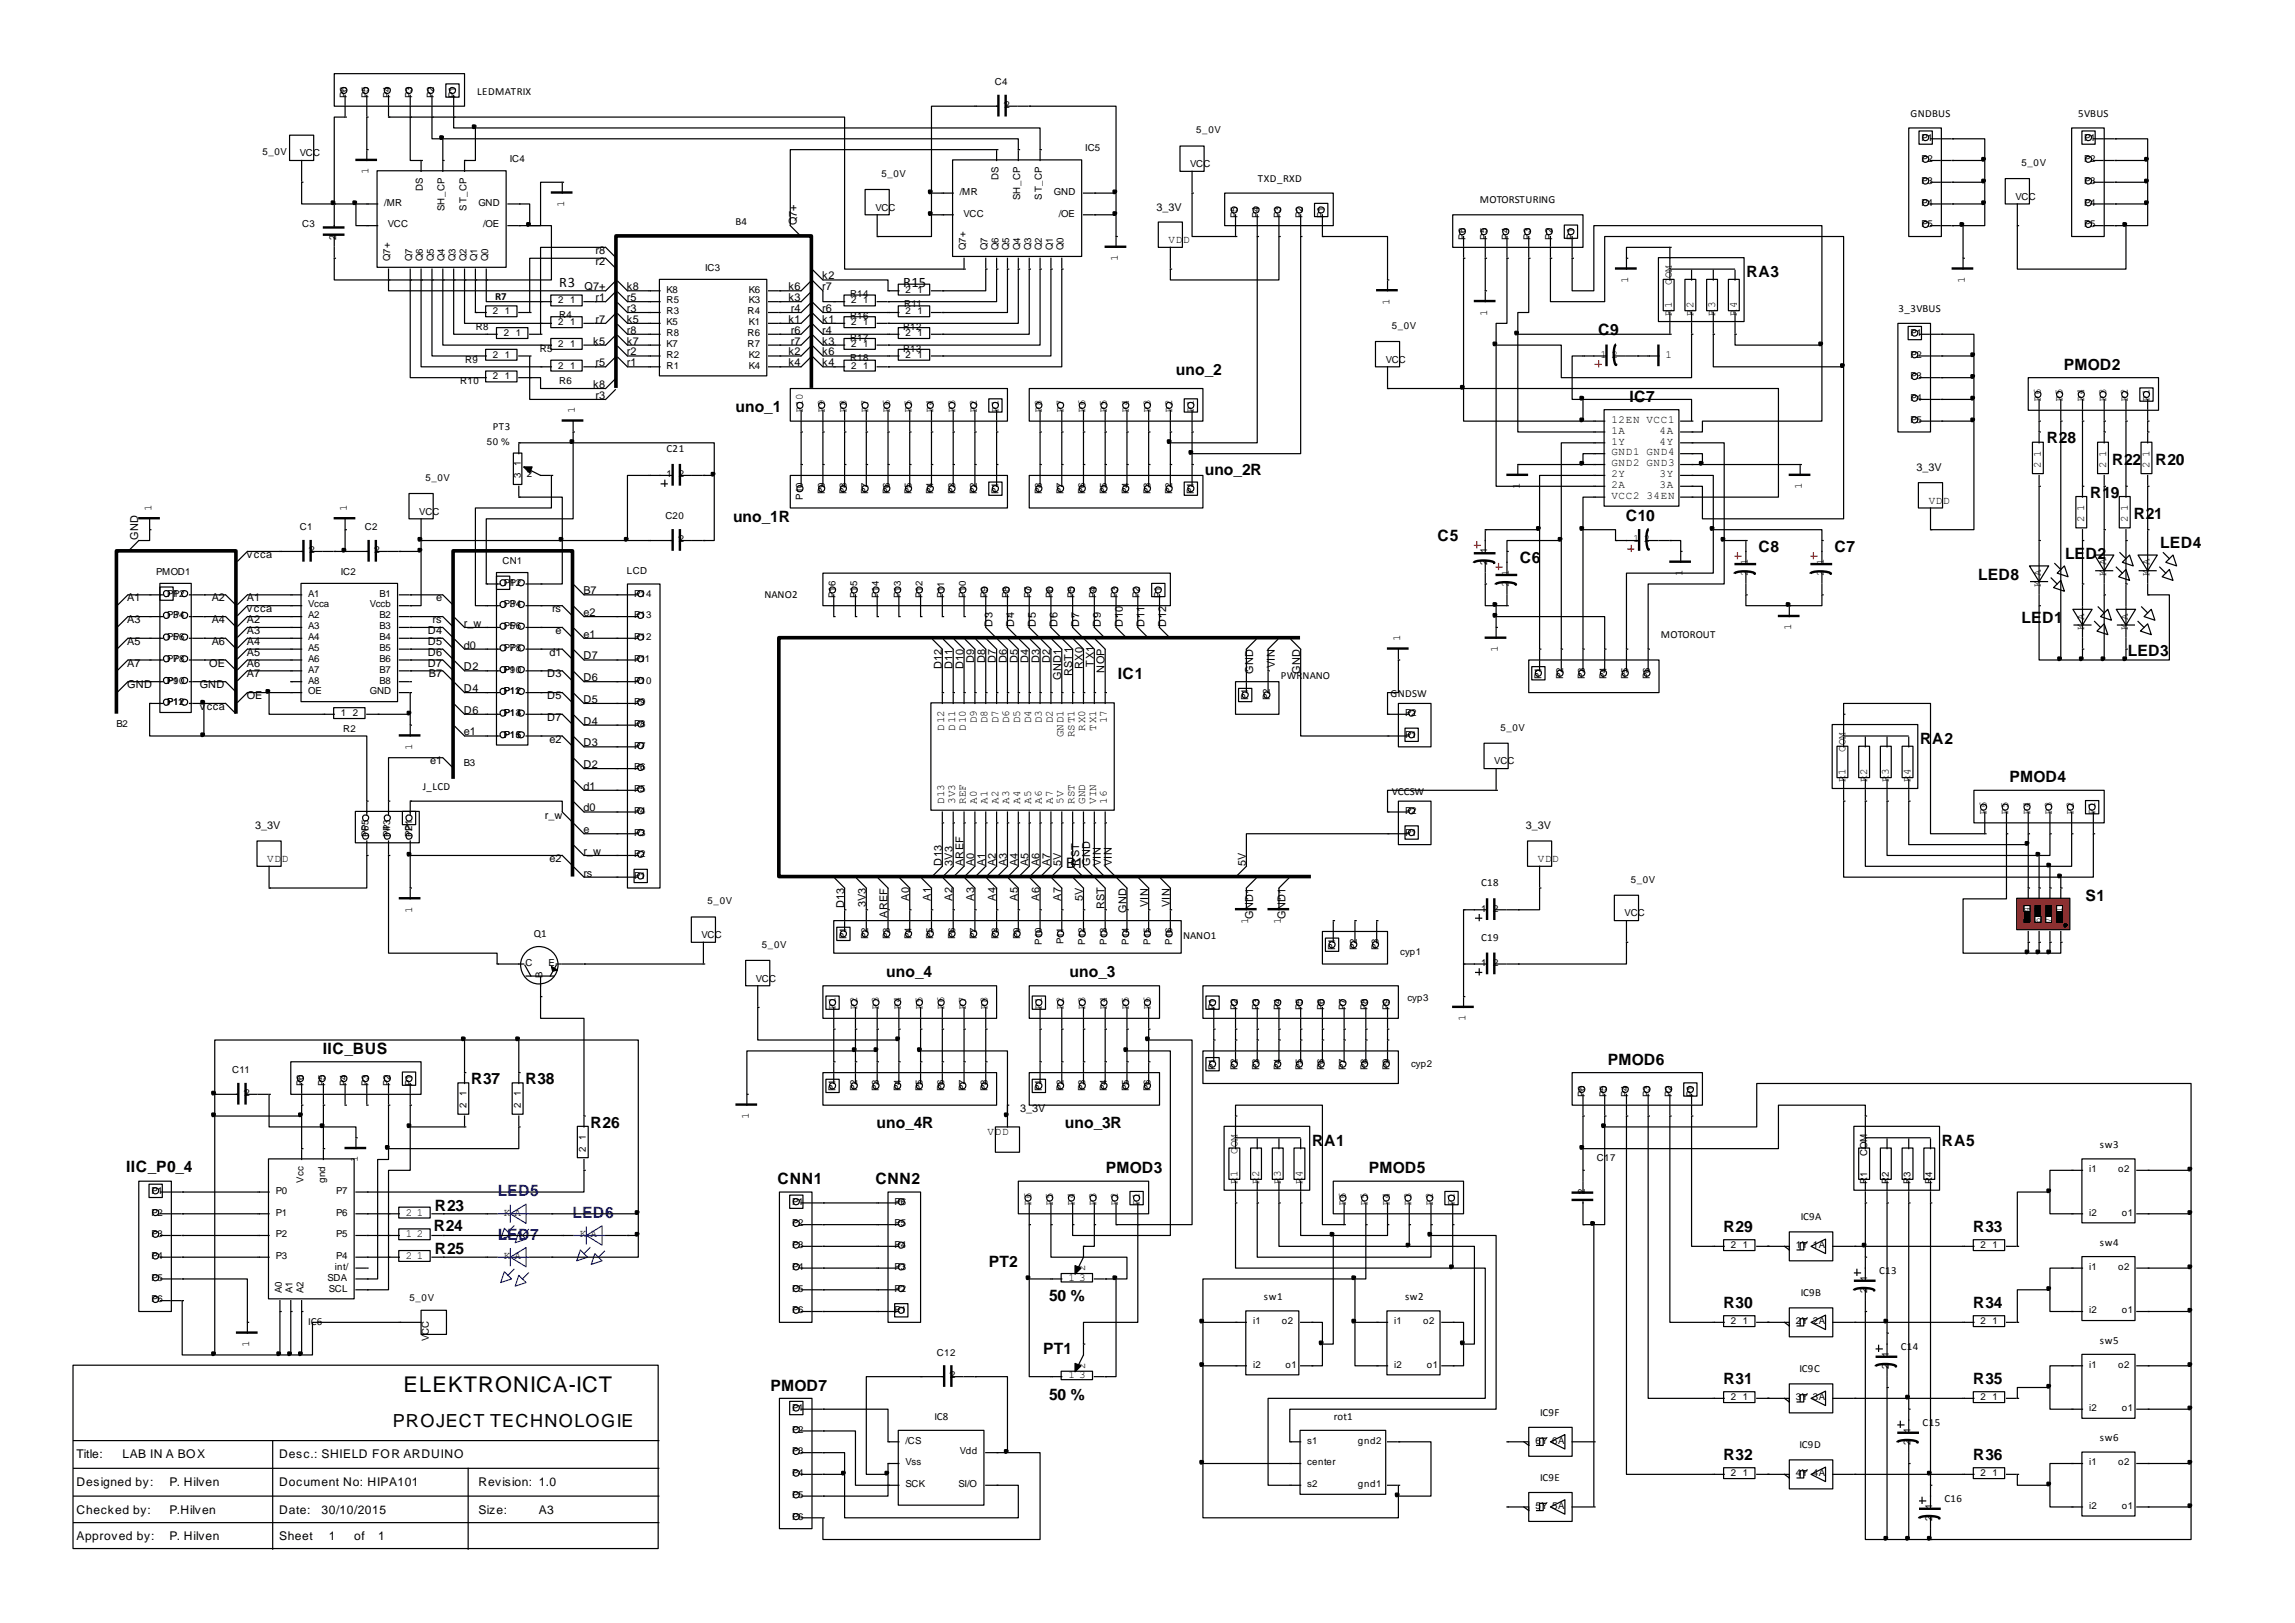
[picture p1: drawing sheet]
<svg xmlns="http://www.w3.org/2000/svg" width="420mm" height="297mm" viewBox="0 0 420 297" stroke-linecap="round" stroke-linejoin="round" font-family="sans-serif">
<defs><g id="words">
<text font-size="4" x="73.9" y="254.7">ELEKTRONICA-ICT</text>
<text font-size="3.3" x="71.9" y="261.1">PROJECT TECHNOLOGIE</text>
<g font-size="2.9">
<text x="319.6" y="50.7">RA3</text>
<text x="292.5" y="61.3">C9</text>
<text x="215.2" y="68.6">uno_2</text>
<text x="377.7" y="67.7">PMOD2</text>
<text x="134.6" y="75.4">uno_1</text>
<text x="298.2" y="73.6">IC7</text>
<text x="374.6" y="81.1">R28</text>
<text x="220.5" y="86.9">uno_2R</text>
<text x="386.5" y="85.1">R22</text>
<text x="394.5" y="85.1">R20</text>
<text x="134.2" y="95.5">uno_1R</text>
<text x="297.6" y="95.3">C10</text>
<text x="382.6" y="91.1">R19</text>
<text x="390.5" y="95.1">R21</text>
<text x="263.1" y="99">C5</text>
<text x="321.8" y="101">C8</text>
<text x="335.8" y="101">C7</text>
<text x="395.4" y="100.4">LED4</text>
<text x="278.1" y="103">C6</text>
<text x="362" y="106.1">LED8</text>
<text x="377.9" y="102.3">LED2</text>
<text x="370" y="114.1">LED1</text>
<text x="204.6" y="124.2">IC1</text>
<text x="389.4" y="120">LED3</text>
<text x="351.4" y="136.1">RA2</text>
<text x="367.8" y="143.2">PMOD4</text>
<text x="381.7" y="164.8">S1</text>
<text x="162.2" y="178.7">uno_4</text>
<text x="195.8" y="178.7">uno_3</text>
<text x="59.1" y="192.9">IIC_BUS</text>
<text x="294.2" y="194.9">PMOD6</text>
<text x="86.2" y="198.4">R37</text>
<text x="96.2" y="198.4">R38</text>
<text x="108.1" y="206.3">R26</text>
<text x="160.4" y="206.3">uno_4R</text>
<text x="194.9" y="206.3">uno_3R</text>
<text x="240.1" y="209.6">RA1</text>
<text x="355.4" y="209.6">RA5</text>
<text x="23.1" y="214.5">IIC_P0_4</text>
<text x="202.4" y="214.7">PMOD3</text>
<text x="250.5" y="214.7">PMOD5</text>
<text x="79.6" y="221.6">R23</text>
<text x="142.3" y="216.7">CNN1</text>
<text x="160.2" y="216.7">CNN2</text>
<text x="79.4" y="225.3">R24</text>
<text x="315.5" y="225.5">R29</text>
<text x="361.2" y="225.5">R33</text>
<text x="79.6" y="229.5">R25</text>
<text x="181" y="232">PT2</text>
<text x="192" y="238.1">50 %</text>
<text x="315.5" y="239.5">R30</text>
<text x="361.2" y="239.5">R34</text>
<text x="190.9" y="247.8">PT1</text>
<text x="141" y="254.5">PMOD7</text>
<text x="192" y="256.2">50 %</text>
<text x="315.5" y="253.4">R31</text>
<text x="361.2" y="253.4">R35</text>
<text x="315.5" y="267.3">R32</text>
<text x="361.2" y="267.3">R36</text>
</g>
<g font-size="2.9" fill="#00f">
<text x="91.1" y="218.9">LED5</text>
<text x="91.1" y="226.9">LED7</text>
<text x="104.8" y="222.9">LED6</text>
</g>
<g font-size="2.6">
<text x="102.4" y="52.4">R3</text>
<text x="165.3" y="52.4">R15</text>
<text x="195.1" y="158.9">B1</text>
</g>
<g font-size="2.2">
<text x="14" y="266.8">Title:</text>
<text x="22.4" y="266.8">LAB IN A BOX</text>
<text x="51.1" y="266.8">Desc.: SHIELD FOR ARDUINO</text>
<text x="14" y="271.9">Designed by:</text>
<text x="31" y="271.9">P. Hilven</text>
<text x="51.1" y="271.9">Document No: HIPA101</text>
<text x="87.6" y="271.9">Revision: 1.0</text>
<text x="14" y="277">Checked by:</text>
<text x="14" y="281.8">Approved by:</text>
<text x="31" y="277">P.Hilven</text>
<text x="31" y="281.8">P. Hilven</text>
<text x="51.1" y="277">Date:</text>
<text x="51.1" y="281.8">Sheet</text>
<text x="58.9" y="277">30/10/2015</text>
<text x="60.2" y="281.8">1</text>
<text x="64.8" y="281.8">of</text>
<text x="69.2" y="281.8">1</text>
<text x="87.6" y="277">Size:</text>
<text x="98.6" y="277">A3</text>
</g>
<g font-size="2">
<text x="87.3" y="17.3">LEDMATRIX</text>
<text x="349.7" y="21.3">GNDBUS</text>
<text x="380.4" y="21.3">5VBUS</text>
<text x="67.5" y="31.9" transform="rotate(-90 67.5 31.9)">1</text>
<text x="230.2" y="33.2">TXD_RXD</text>
<text x="103.2" y="37.9" transform="rotate(-90 103.2 37.9)">1</text>
<text x="134.6" y="41.2">B4</text>
<text x="145.9" y="41.2" transform="rotate(-90 145.9 41.2)">Q7+</text>
<text x="211.7" y="38.5">3_3V</text>
<text x="270.8" y="37.2">MOTORSTURING</text>
<text x="109" y="46.5">r8</text>
<text x="204.6" y="47.8" transform="rotate(-90 204.6 47.8)">1</text>
<text x="213.9" y="44.5">VDD</text>
<text x="107" y="53.1">Q7+</text>
<text x="109" y="48.5">r2</text>
<text x="114.7" y="53.1">k8</text>
<text x="144.3" y="53.1">k6</text>
<text x="150.5" y="51.1">k2</text>
<text x="150.5" y="53.1">r7</text>
<text x="298" y="51.8" transform="rotate(-90 298 51.8)">1</text>
<text x="305.9" y="52.2" transform="rotate(-90 305.9 52.2)">COM</text>
<text x="359.6" y="51.8" transform="rotate(-90 359.6 51.8)">1</text>
<text x="90.6" y="54.9">R7</text>
<text x="109" y="55.1">r1</text>
<text x="109" y="59.1">r7</text>
<text x="114.7" y="55.1">r5</text>
<text x="114.7" y="57.1">r3</text>
<text x="114.7" y="59.1">k5</text>
<text x="144.3" y="55.1">k3</text>
<text x="144.3" y="59.1">k1</text>
<text x="144.7" y="57.1">r4</text>
<text x="150.5" y="57.1">r6</text>
<text x="150.5" y="59.1">k1</text>
<text x="254.3" y="55.8" transform="rotate(-90 254.3 55.8)">1</text>
<text x="272.2" y="57.7" transform="rotate(-90 272.2 57.7)">1</text>
<text x="305.9" y="57.7" transform="rotate(-90 305.9 57.7)">R1</text>
<text x="309.9" y="57.7" transform="rotate(-90 309.9 57.7)">R2</text>
<text x="313.9" y="57.7" transform="rotate(-90 313.9 57.7)">R3</text>
<text x="317.9" y="57.7" transform="rotate(-90 317.9 57.7)">R4</text>
<text x="347.5" y="57.1">3_3VBUS</text>
<text x="108.5" y="63">k5</text>
<text x="114.7" y="61.1">r8</text>
<text x="114.7" y="63">k7</text>
<text x="114.7" y="65">r2</text>
<text x="144.3" y="65">k2</text>
<text x="144.7" y="61.1">r6</text>
<text x="144.7" y="63">r7</text>
<text x="150.5" y="61.1">r4</text>
<text x="150.5" y="63">k3</text>
<text x="150.5" y="65">k6</text>
<text x="292.9" y="65.5">1</text>
<text x="294.9" y="65.5">2</text>
<text x="304.8" y="65.5">1</text>
<text x="108.5" y="71">k8</text>
<text x="109" y="67">r5</text>
<text x="114.7" y="67">r1</text>
<text x="144.3" y="67">k4</text>
<text x="150.5" y="67">k4</text>
<text x="105.2" y="75.6" transform="rotate(-90 105.2 75.6)">1</text>
<text x="109" y="73">r3</text>
<text x="147" y="75.6" transform="rotate(-90 147 75.6)">P10</text>
<text x="150.9" y="75.6" transform="rotate(-90 150.9 75.6)">P9</text>
<text x="154.9" y="75.6" transform="rotate(-90 154.9 75.6)">P8</text>
<text x="158.9" y="75.6" transform="rotate(-90 158.9 75.6)">P7</text>
<text x="162.9" y="75.6" transform="rotate(-90 162.9 75.6)">P6</text>
<text x="166.8" y="75.6" transform="rotate(-90 166.8 75.6)">P5</text>
<text x="170.8" y="75.6" transform="rotate(-90 170.8 75.6)">P4</text>
<text x="174.8" y="75.6" transform="rotate(-90 174.8 75.6)">P3</text>
<text x="178.8" y="75.6" transform="rotate(-90 178.8 75.6)">P2</text>
<text x="182.7" y="75.6" transform="rotate(-90 182.7 75.6)">P1</text>
<text x="190.7" y="75.6" transform="rotate(-90 190.7 75.6)">P8</text>
<text x="194.7" y="75.6" transform="rotate(-90 194.7 75.6)">P7</text>
<text x="198.6" y="75.6" transform="rotate(-90 198.6 75.6)">P6</text>
<text x="202.6" y="75.6" transform="rotate(-90 202.6 75.6)">P5</text>
<text x="206.6" y="75.6" transform="rotate(-90 206.6 75.6)">P4</text>
<text x="210.6" y="75.6" transform="rotate(-90 210.6 75.6)">P3</text>
<text x="214.5" y="75.6" transform="rotate(-90 214.5 75.6)">P2</text>
<text x="218.5" y="75.6" transform="rotate(-90 218.5 75.6)">P1</text>
<text x="294.9" y="77.4">12EN VCC1</text>
<text x="373.5" y="73.6" transform="rotate(-90 373.5 73.6)">P6</text>
<text x="377.5" y="73.6" transform="rotate(-90 377.5 73.6)">P5</text>
<text x="381.5" y="73.6" transform="rotate(-90 381.5 73.6)">P4</text>
<text x="385.4" y="73.6" transform="rotate(-90 385.4 73.6)">P3</text>
<text x="389.4" y="73.6" transform="rotate(-90 389.4 73.6)">P2</text>
<text x="393.4" y="73.6" transform="rotate(-90 393.4 73.6)">P1</text>
<text x="90.2" y="78.7">PT3</text>
<text x="122" y="82.7">C21</text>
<text x="294.9" y="79.4">1A</text>
<text x="294.9" y="81.4">1Y</text>
<text x="294.9" y="83.4">GND1 GND4</text>
<text x="303.7" y="81.4">4Y</text>
<text x="303.7" y="79.4">4A</text>
<text x="373.5" y="83.6" transform="rotate(-90 373.5 83.6)">1</text>
<text x="385.4" y="83.6" transform="rotate(-90 385.4 83.6)">1</text>
<text x="393.4" y="83.6" transform="rotate(-90 393.4 83.6)">1</text>
<text x="278.1" y="89.5" transform="rotate(-90 278.1 89.5)">1</text>
<text x="294.9" y="85.3">GND2 GND3</text>
<text x="294.9" y="87.3">2Y</text>
<text x="294.9" y="89.3">2A</text>
<text x="303.7" y="89.3">3A</text>
<text x="303.7" y="87.3">3Y</text>
<text x="329.8" y="89.5" transform="rotate(-90 329.8 89.5)">1</text>
<text x="350.8" y="86.2">3_3V</text>
<text x="373.5" y="85.6" transform="rotate(-90 373.5 85.6)">2</text>
<text x="385.4" y="85.6" transform="rotate(-90 385.4 85.6)">2</text>
<text x="393.4" y="85.6" transform="rotate(-90 393.4 85.6)">2</text>
<text x="27.7" y="93.5" transform="rotate(-90 27.7 93.5)">1</text>
<text x="63.5" y="93.5" transform="rotate(-90 63.5 93.5)">1</text>
<text x="294.9" y="91.3">VCC2</text>
<text x="301.3" y="91.3">34EN</text>
<text x="353" y="92.2">VDD</text>
<text x="381.5" y="95.5" transform="rotate(-90 381.5 95.5)">2</text>
<text x="381.5" y="93.5" transform="rotate(-90 381.5 93.5)">1</text>
<text x="389.4" y="95.5" transform="rotate(-90 389.4 95.5)">2</text>
<text x="389.4" y="93.5" transform="rotate(-90 389.4 93.5)">1</text>
<text x="25.3" y="98.8" transform="rotate(-90 25.3 98.8)">GND</text>
<text x="298.9" y="99.3">1</text>
<text x="300.9" y="99.3">2</text>
<text x="45.2" y="102.1">vcca</text>
<text x="276.1" y="107.4" transform="rotate(-90 276.1 107.4)">2</text>
<text x="276.1" y="105.4" transform="rotate(-90 276.1 105.4)">1</text>
<text x="307.9" y="105.4" transform="rotate(-90 307.9 105.4)">1</text>
<text x="319.9" y="105.4" transform="rotate(-90 319.9 105.4)">2</text>
<text x="319.9" y="103.4" transform="rotate(-90 319.9 103.4)">1</text>
<text x="333.8" y="105.4" transform="rotate(-90 333.8 105.4)">2</text>
<text x="333.8" y="103.4" transform="rotate(-90 333.8 103.4)">1</text>
<text x="373.5" y="107.4" transform="rotate(-90 373.5 107.4)">K</text>
<text x="373.5" y="105.4" transform="rotate(-90 373.5 105.4)">A</text>
<text x="385.4" y="105.4" transform="rotate(-90 385.4 105.4)">K</text>
<text x="385.4" y="103.4" transform="rotate(-90 385.4 103.4)">A</text>
<text x="393.4" y="105.4" transform="rotate(-90 393.4 105.4)">K</text>
<text x="393.4" y="103.4" transform="rotate(-90 393.4 103.4)">A</text>
<text x="23.3" y="110.1">A1</text>
<text x="38.8" y="110.1">A2</text>
<text x="45.2" y="110.1">A1</text>
<text x="45.2" y="112.1">vcca</text>
<text x="79.8" y="110.1">e</text>
<text x="101" y="112.1">rs</text>
<text x="106.8" y="112.7">e2</text>
<text x="106.8" y="108.7">B7</text>
<text x="139.9" y="109.4">NANO2</text>
<text x="381.5" y="113.4" transform="rotate(-90 381.5 113.4)">A</text>
<text x="389.4" y="113.4" transform="rotate(-90 389.4 113.4)">A</text>
<text x="23.3" y="114.1">A3</text>
<text x="23.3" y="118">A5</text>
<text x="38.8" y="114.1">A4</text>
<text x="38.8" y="118">A6</text>
<text x="45.2" y="114.1">A2</text>
<text x="45.2" y="116">A3</text>
<text x="45.2" y="118">A4</text>
<text x="78.3" y="116">D4</text>
<text x="78.3" y="118">D5</text>
<text x="79.2" y="114.1">rs</text>
<text x="84.9" y="114.7">r_w</text>
<text x="84.9" y="118.7">d0</text>
<text x="101.7" y="116">e</text>
<text x="106.8" y="116.7">e1</text>
<text x="181.6" y="114.7" transform="rotate(-90 181.6 114.7)">D3</text>
<text x="185.6" y="114.7" transform="rotate(-90 185.6 114.7)">D4</text>
<text x="189.6" y="114.7" transform="rotate(-90 189.6 114.7)">D5</text>
<text x="193.6" y="114.7" transform="rotate(-90 193.6 114.7)">D6</text>
<text x="197.5" y="114.7" transform="rotate(-90 197.5 114.7)">D7</text>
<text x="201.5" y="114.7" transform="rotate(-90 201.5 114.7)">D9</text>
<text x="205.5" y="114.7" transform="rotate(-90 205.5 114.7)">D10</text>
<text x="209.5" y="114.7" transform="rotate(-90 209.5 114.7)">D11</text>
<text x="213.4" y="114.7" transform="rotate(-90 213.4 114.7)">D12</text>
<text x="256.3" y="117.4" transform="rotate(-90 256.3 117.4)">1</text>
<text x="274.1" y="119.3" transform="rotate(-90 274.1 119.3)">1</text>
<text x="304" y="116.7">MOTOROUT</text>
<text x="327.8" y="115.4" transform="rotate(-90 327.8 115.4)">1</text>
<text x="381.5" y="115.4" transform="rotate(-90 381.5 115.4)">K</text>
<text x="389.4" y="115.4" transform="rotate(-90 389.4 115.4)">K</text>
<text x="23.3" y="122">A7</text>
<text x="23.3" y="126">GND</text>
<text x="36.5" y="126">GND</text>
<text x="38.3" y="122">OE</text>
<text x="45.2" y="120">A5</text>
<text x="45.2" y="122">A6</text>
<text x="45.2" y="124">A7</text>
<text x="78.3" y="120">D6</text>
<text x="78.3" y="122">D7</text>
<text x="78.5" y="124">B7</text>
<text x="84.9" y="122.7">D2</text>
<text x="100.1" y="124">D3</text>
<text x="100.6" y="120">d1</text>
<text x="106.8" y="124.6">D6</text>
<text x="106.8" y="120.7">D7</text>
<text x="172.4" y="122.4" transform="rotate(-90 172.4 122.4)">D12</text>
<text x="174.3" y="122.4" transform="rotate(-90 174.3 122.4)">D11</text>
<text x="176.3" y="122.4" transform="rotate(-90 176.3 122.4)">D10</text>
<text x="178.3" y="121.3" transform="rotate(-90 178.3 121.3)">D9</text>
<text x="180.3" y="121.3" transform="rotate(-90 180.3 121.3)">D8</text>
<text x="182.3" y="121.3" transform="rotate(-90 182.3 121.3)">D7</text>
<text x="184.3" y="121.3" transform="rotate(-90 184.3 121.3)">D6</text>
<text x="186.3" y="121.3" transform="rotate(-90 186.3 121.3)">D5</text>
<text x="188.3" y="121.3" transform="rotate(-90 188.3 121.3)">D4</text>
<text x="190.2" y="121.3" transform="rotate(-90 190.2 121.3)">D3</text>
<text x="192.2" y="121.3" transform="rotate(-90 192.2 121.3)">D2</text>
<text x="194.2" y="124.4" transform="rotate(-90 194.2 124.4)">GND1</text>
<text x="196.2" y="123.8" transform="rotate(-90 196.2 123.8)">RST1</text>
<text x="198.2" y="122.4" transform="rotate(-90 198.2 122.4)">RX0</text>
<text x="200.2" y="122" transform="rotate(-90 200.2 122)">TX1</text>
<text x="202.2" y="123.1" transform="rotate(-90 202.2 123.1)">NOP</text>
<text x="229.3" y="123.3" transform="rotate(-90 229.3 123.3)">GND</text>
<text x="233.3" y="122.2" transform="rotate(-90 233.3 122.2)">VIN</text>
<text x="234.4" y="124.2">PWRNANO</text>
<text x="237.9" y="123.3" transform="rotate(-90 237.9 123.3)">GND</text>
<text x="36.5" y="129.9">vcca</text>
<text x="45.2" y="128">OE</text>
<text x="84.9" y="126.6">D4</text>
<text x="84.9" y="130.6">D6</text>
<text x="100.1" y="128">D5</text>
<text x="100.1" y="131.9">D7</text>
<text x="106.8" y="128.6">D5</text>
<text x="254.5" y="127.5">GNDSW</text>
<text x="75.4" y="137.2" transform="rotate(-90 75.4 137.2)">1</text>
<text x="84.9" y="134.6">e1</text>
<text x="100.6" y="135.9">e2</text>
<text x="106.8" y="136.6">D3</text>
<text x="106.8" y="132.6">D4</text>
<text x="172.8" y="133.7" transform="rotate(-90 172.8 133.7)">D12</text>
<text x="174.8" y="133.7" transform="rotate(-90 174.8 133.7)">D11</text>
<text x="176.8" y="133.7" transform="rotate(-90 176.8 133.7)">D10</text>
<text x="178.8" y="132.4" transform="rotate(-90 178.8 132.4)">D9</text>
<text x="180.7" y="132.4" transform="rotate(-90 180.7 132.4)">D8</text>
<text x="182.7" y="132.4" transform="rotate(-90 182.7 132.4)">D7</text>
<text x="184.7" y="132.4" transform="rotate(-90 184.7 132.4)">D6</text>
<text x="186.7" y="132.4" transform="rotate(-90 186.7 132.4)">D5</text>
<text x="188.7" y="132.4" transform="rotate(-90 188.7 132.4)">D4</text>
<text x="190.7" y="132.4" transform="rotate(-90 190.7 132.4)">D3</text>
<text x="192.7" y="132.4" transform="rotate(-90 192.7 132.4)">D2</text>
<text x="194.7" y="134.8" transform="rotate(-90 194.7 134.8)">GND1</text>
<text x="196.6" y="134.8" transform="rotate(-90 196.6 134.8)">RST1</text>
<text x="198.6" y="133.7" transform="rotate(-90 198.6 133.7)">RX0</text>
<text x="200.6" y="133.7" transform="rotate(-90 200.6 133.7)">TX1</text>
<text x="202.6" y="132.4" transform="rotate(-90 202.6 132.4)">17</text>
<text x="337.8" y="137.7" transform="rotate(-90 337.8 137.7)">COM</text>
<text x="78.7" y="139.9">e1</text>
<text x="106.8" y="140.5">D2</text>
<text x="337.8" y="143.2" transform="rotate(-90 337.8 143.2)">R1</text>
<text x="341.7" y="143.2" transform="rotate(-90 341.7 143.2)">R2</text>
<text x="345.7" y="143.2" transform="rotate(-90 345.7 143.2)">R3</text>
<text x="349.7" y="143.2" transform="rotate(-90 349.7 143.2)">R4</text>
<text x="77.4" y="144.5">J_LCD</text>
<text x="99.7" y="149.8">r_w</text>
<text x="106.8" y="148.5">d0</text>
<text x="106.8" y="144.5">d1</text>
<text x="172.8" y="147.2" transform="rotate(-90 172.8 147.2)">D13</text>
<text x="174.8" y="147.2" transform="rotate(-90 174.8 147.2)">3V3</text>
<text x="176.8" y="147.2" transform="rotate(-90 176.8 147.2)">REF</text>
<text x="178.8" y="147.2" transform="rotate(-90 178.8 147.2)">A0</text>
<text x="180.7" y="147.2" transform="rotate(-90 180.7 147.2)">A1</text>
<text x="182.7" y="147.2" transform="rotate(-90 182.7 147.2)">A2</text>
<text x="184.7" y="147.2" transform="rotate(-90 184.7 147.2)">A3</text>
<text x="186.7" y="147.2" transform="rotate(-90 186.7 147.2)">A4</text>
<text x="188.7" y="147.2" transform="rotate(-90 188.7 147.2)">A5</text>
<text x="190.7" y="147.2" transform="rotate(-90 190.7 147.2)">A6</text>
<text x="192.7" y="147.2" transform="rotate(-90 192.7 147.2)">A7</text>
<text x="194.7" y="147.2" transform="rotate(-90 194.7 147.2)">5V</text>
<text x="196.6" y="147.2" transform="rotate(-90 196.6 147.2)">RST</text>
<text x="198.6" y="147.2" transform="rotate(-90 198.6 147.2)">GND</text>
<text x="200.6" y="147.2" transform="rotate(-90 200.6 147.2)">VIN</text>
<text x="202.6" y="147.2" transform="rotate(-90 202.6 147.2)">16</text>
<text x="254.7" y="145.4">VCCSW</text>
<text x="363.6" y="149.2" transform="rotate(-90 363.6 149.2)">P6</text>
<text x="367.6" y="149.2" transform="rotate(-90 367.6 149.2)">P5</text>
<text x="371.5" y="149.2" transform="rotate(-90 371.5 149.2)">P4</text>
<text x="375.5" y="149.2" transform="rotate(-90 375.5 149.2)">P3</text>
<text x="379.5" y="149.2" transform="rotate(-90 379.5 149.2)">P2</text>
<text x="383.5" y="149.2" transform="rotate(-90 383.5 149.2)">P1</text>
<text x="46.7" y="151.8">3_3V</text>
<text x="106.8" y="152.5">e</text>
<text x="279.2" y="151.8">3_3V</text>
<text x="48.9" y="157.8">VDD</text>
<text x="100.6" y="157.8">e2</text>
<text x="106.8" y="160.4">rs</text>
<text x="106.8" y="156.4">r_w</text>
<text x="172.4" y="158.4" transform="rotate(-90 172.4 158.4)">D13</text>
<text x="174.3" y="158.4" transform="rotate(-90 174.3 158.4)">3V3</text>
<text x="176.3" y="158.4" transform="rotate(-90 176.3 158.4)">AREF</text>
<text x="178.3" y="158.4" transform="rotate(-90 178.3 158.4)">A0</text>
<text x="180.3" y="158.4" transform="rotate(-90 180.3 158.4)">A1</text>
<text x="182.3" y="158.4" transform="rotate(-90 182.3 158.4)">A2</text>
<text x="184.3" y="158.4" transform="rotate(-90 184.3 158.4)">A3</text>
<text x="186.3" y="158.4" transform="rotate(-90 186.3 158.4)">A4</text>
<text x="188.3" y="158.4" transform="rotate(-90 188.3 158.4)">A5</text>
<text x="190.2" y="158.4" transform="rotate(-90 190.2 158.4)">A6</text>
<text x="192.2" y="158.4" transform="rotate(-90 192.2 158.4)">A7</text>
<text x="194.2" y="158.4" transform="rotate(-90 194.2 158.4)">5V</text>
<text x="197.5" y="158.4" transform="rotate(-90 197.5 158.4)">RST</text>
<text x="199.5" y="158.4" transform="rotate(-90 199.5 158.4)">GND</text>
<text x="201.5" y="158.4" transform="rotate(-90 201.5 158.4)">VIN</text>
<text x="203.5" y="158.4" transform="rotate(-90 203.5 158.4)">VIN</text>
<text x="228" y="158.4" transform="rotate(-90 228 158.4)">5V</text>
<text x="281.4" y="157.8">VDD</text>
<text x="75.4" y="167" transform="rotate(-90 75.4 167)">1</text>
<text x="154.5" y="166.2" transform="rotate(-90 154.5 166.2)">D13</text>
<text x="158.4" y="165.9" transform="rotate(-90 158.4 165.9)">3V3</text>
<text x="162.4" y="167.9" transform="rotate(-90 162.4 167.9)">AREF</text>
<text x="166.4" y="164.8" transform="rotate(-90 166.4 164.8)">A0</text>
<text x="170.4" y="164.8" transform="rotate(-90 170.4 164.8)">A1</text>
<text x="174.3" y="164.8" transform="rotate(-90 174.3 164.8)">A2</text>
<text x="178.3" y="164.8" transform="rotate(-90 178.3 164.8)">A3</text>
<text x="182.3" y="164.8" transform="rotate(-90 182.3 164.8)">A4</text>
<text x="186.3" y="164.8" transform="rotate(-90 186.3 164.8)">A5</text>
<text x="190.2" y="164.8" transform="rotate(-90 190.2 164.8)">A6</text>
<text x="194.2" y="164.8" transform="rotate(-90 194.2 164.8)">A7</text>
<text x="198.2" y="164.8" transform="rotate(-90 198.2 164.8)">5V</text>
<text x="202.2" y="166.4" transform="rotate(-90 202.2 166.4)">RST</text>
<text x="206.1" y="167" transform="rotate(-90 206.1 167)">GND</text>
<text x="210.1" y="165.9" transform="rotate(-90 210.1 165.9)">VIN</text>
<text x="214.1" y="165.9" transform="rotate(-90 214.1 165.9)">VIN</text>
<text x="271.1" y="162.2">C18</text>
<text x="371.5" y="167" transform="rotate(-90 371.5 167)">4</text>
<text x="373.5" y="167" transform="rotate(-90 373.5 167)">3</text>
<text x="375.5" y="167" transform="rotate(-90 375.5 167)">2</text>
<text x="377.5" y="167" transform="rotate(-90 377.5 167)">1</text>
<text x="97.7" y="171.5">Q1</text>
<text x="216.5" y="171.9">NANO1</text>
<text x="228.4" y="169" transform="rotate(-90 228.4 169)">1</text>
<text x="229.3" y="168.1" transform="rotate(-90 229.3 168.1)">GND1</text>
<text x="234.4" y="169" transform="rotate(-90 234.4 169)">1</text>
<text x="235.3" y="168.1" transform="rotate(-90 235.3 168.1)">GND1</text>
<text x="271.1" y="172.1">C19</text>
<text x="371.5" y="169" transform="rotate(-90 371.5 169)">5</text>
<text x="373.5" y="169" transform="rotate(-90 373.5 169)">6</text>
<text x="375.5" y="169" transform="rotate(-90 375.5 169)">7</text>
<text x="377.5" y="169" transform="rotate(-90 377.5 169)">8</text>
<text x="152.9" y="184.9" transform="rotate(-90 152.9 184.9)">P1</text>
<text x="156.9" y="184.9" transform="rotate(-90 156.9 184.9)">P2</text>
<text x="160.9" y="184.9" transform="rotate(-90 160.9 184.9)">P3</text>
<text x="164.8" y="184.9" transform="rotate(-90 164.8 184.9)">P4</text>
<text x="168.8" y="184.9" transform="rotate(-90 168.8 184.9)">P5</text>
<text x="172.8" y="184.9" transform="rotate(-90 172.8 184.9)">P6</text>
<text x="176.8" y="184.9" transform="rotate(-90 176.8 184.9)">P7</text>
<text x="180.7" y="184.9" transform="rotate(-90 180.7 184.9)">P8</text>
<text x="190.7" y="184.9" transform="rotate(-90 190.7 184.9)">P1</text>
<text x="194.7" y="184.9" transform="rotate(-90 194.7 184.9)">P2</text>
<text x="198.6" y="184.9" transform="rotate(-90 198.6 184.9)">P3</text>
<text x="202.6" y="184.9" transform="rotate(-90 202.6 184.9)">P4</text>
<text x="206.6" y="184.9" transform="rotate(-90 206.6 184.9)">P5</text>
<text x="210.6" y="184.9" transform="rotate(-90 210.6 184.9)">P6</text>
<text x="268.2" y="186.9" transform="rotate(-90 268.2 186.9)">1</text>
<text x="186.7" y="203.5">3_3V</text>
<text x="137" y="204.8" transform="rotate(-90 137 204.8)">1</text>
<text x="180.7" y="207.7">VDD</text>
<text x="65.5" y="212.7" transform="rotate(-90 65.5 212.7)">1</text>
<text x="226.5" y="211.2" transform="rotate(-90 226.5 211.2)">COM</text>
<text x="384.3" y="210.1">sw3</text>
<text x="188.7" y="220.7" transform="rotate(-90 188.7 220.7)">P6</text>
<text x="192.7" y="220.7" transform="rotate(-90 192.7 220.7)">P5</text>
<text x="196.6" y="220.7" transform="rotate(-90 196.6 220.7)">P4</text>
<text x="200.6" y="220.7" transform="rotate(-90 200.6 220.7)">P3</text>
<text x="204.6" y="220.7" transform="rotate(-90 204.6 220.7)">P2</text>
<text x="208.6" y="220.7" transform="rotate(-90 208.6 220.7)">P1</text>
<text x="226.5" y="216.7" transform="rotate(-90 226.5 216.7)">R1</text>
<text x="230.4" y="216.7" transform="rotate(-90 230.4 216.7)">R2</text>
<text x="234.4" y="216.7" transform="rotate(-90 234.4 216.7)">R3</text>
<text x="238.4" y="216.7" transform="rotate(-90 238.4 216.7)">R4</text>
<text x="246.3" y="220.7" transform="rotate(-90 246.3 220.7)">P6</text>
<text x="250.3" y="220.7" transform="rotate(-90 250.3 220.7)">P5</text>
<text x="254.3" y="220.7" transform="rotate(-90 254.3 220.7)">P4</text>
<text x="258.2" y="220.7" transform="rotate(-90 258.2 220.7)">P3</text>
<text x="262.2" y="220.7" transform="rotate(-90 262.2 220.7)">P2</text>
<text x="266.2" y="220.7" transform="rotate(-90 266.2 220.7)">P1</text>
<text x="74.3" y="222.5">2</text>
<text x="74.3" y="226.4">1</text>
<text x="76.3" y="222.5">1</text>
<text x="76.3" y="226.4">2</text>
<text x="92.2" y="222.5">K</text>
<text x="94.2" y="222.5">A</text>
<text x="106.1" y="226.4">K</text>
<text x="108.1" y="226.4">A</text>
<text x="329.6" y="223.3">IC9A</text>
<text x="384.3" y="228">sw4</text>
<text x="74.3" y="230.4">2</text>
<text x="76.3" y="230.4">1</text>
<text x="92.2" y="230.4">K</text>
<text x="94.2" y="230.4">A</text>
<text x="198.6" y="232.6" transform="rotate(-90 198.6 232.6)">2</text>
<text x="343.9" y="233.1">C13</text>
<text x="195.5" y="234.4">1</text>
<text x="197.5" y="234.4">3</text>
<text x="231.3" y="237.9">sw1</text>
<text x="257.1" y="237.9">sw2</text>
<text x="329.6" y="237.2">IC9B</text>
<text x="56.4" y="242.5">IC6</text>
<text x="384.3" y="245.9">sw5</text>
<text x="45.6" y="246.5" transform="rotate(-90 45.6 246.5)">1</text>
<text x="198.6" y="250.5" transform="rotate(-90 198.6 250.5)">2</text>
<text x="329.4" y="251.2">IC9C</text>
<text x="347.9" y="247">C14</text>
<text x="195.5" y="252.3">1</text>
<text x="197.5" y="252.3">3</text>
<text x="171" y="259.8">IC8</text>
<text x="244.1" y="259.8">rot1</text>
<text x="281.9" y="259.1">IC9F</text>
<text x="351.9" y="260.9">C15</text>
<text x="384.3" y="263.7">sw6</text>
<text x="329.4" y="265.1">IC9D</text>
<text x="281.9" y="271">IC9E</text>
<text x="355.9" y="274.8">C16</text>
</g>
<g font-size="1.8">
<text x="182.1" y="15.6">C4</text>
<text x="63.5" y="18" transform="rotate(-90 63.5 18)">P6</text>
<text x="67.5" y="18" transform="rotate(-90 67.5 18)">P5</text>
<text x="71.4" y="18" transform="rotate(-90 71.4 18)">P4</text>
<text x="75.4" y="18" transform="rotate(-90 75.4 18)">P3</text>
<text x="79.4" y="18" transform="rotate(-90 79.4 18)">P2</text>
<text x="83.4" y="18" transform="rotate(-90 83.4 18)">P1</text>
<text x="183.6" y="19.8">1</text>
<text x="183.8" y="19.8">2</text>
<text x="48" y="28.4">5_0V</text>
<text x="54.9" y="28.6">VCC</text>
<text x="93.3" y="29.7">IC4</text>
<text x="198.6" y="27.7">IC5</text>
<text x="218.9" y="24.4">5_0V</text>
<text x="351.7" y="25.7">P1</text>
<text x="351.7" y="29.7">P2</text>
<text x="381.5" y="25.7">P1</text>
<text x="381.5" y="29.7">P2</text>
<text x="77.4" y="35" transform="rotate(-90 77.4 35)">DS</text>
<text x="161.3" y="32.4">5_0V</text>
<text x="175.7" y="35.7">/MR</text>
<text x="182.7" y="33" transform="rotate(-90 182.7 33)">DS</text>
<text x="192.9" y="35.7">GND</text>
<text x="217.8" y="30.6">VCC</text>
<text x="351.7" y="33.7">P3</text>
<text x="370" y="30.4">5_0V</text>
<text x="381.5" y="33.7">P3</text>
<text x="55.3" y="41.6">C3</text>
<text x="70.3" y="37.7">/MR</text>
<text x="71" y="41.6">VCC</text>
<text x="81.4" y="38.5" transform="rotate(-90 81.4 38.5)">SH_CP</text>
<text x="85.4" y="38.5" transform="rotate(-90 85.4 38.5)">ST_CP</text>
<text x="87.6" y="37.7">GND</text>
<text x="88.4" y="41.6">/OE</text>
<text x="160.2" y="38.5">VCC</text>
<text x="176.3" y="39.6">VCC</text>
<text x="186.7" y="36.6" transform="rotate(-90 186.7 36.6)">SH_CP</text>
<text x="190.7" y="36.6" transform="rotate(-90 190.7 36.6)">ST_CP</text>
<text x="193.8" y="39.6">/OE</text>
<text x="226.5" y="39.9" transform="rotate(-90 226.5 39.9)">P5</text>
<text x="230.4" y="39.9" transform="rotate(-90 230.4 39.9)">P4</text>
<text x="234.4" y="39.9" transform="rotate(-90 234.4 39.9)">P3</text>
<text x="238.4" y="39.9" transform="rotate(-90 238.4 39.9)">P2</text>
<text x="242.4" y="39.9" transform="rotate(-90 242.4 39.9)">P1</text>
<text x="351.7" y="37.7">P4</text>
<text x="351.7" y="41.6">P5</text>
<text x="368.9" y="36.6">VCC</text>
<text x="381.5" y="37.7">P4</text>
<text x="381.5" y="41.6">P5</text>
<text x="61.5" y="43.8" transform="rotate(-90 61.5 43.8)">21</text>
<text x="71.4" y="47.8" transform="rotate(-90 71.4 47.8)">Q7+</text>
<text x="75.4" y="47.8" transform="rotate(-90 75.4 47.8)">Q7</text>
<text x="77.4" y="47.8" transform="rotate(-90 77.4 47.8)">Q6</text>
<text x="79.4" y="47.8" transform="rotate(-90 79.4 47.8)">Q5</text>
<text x="81.4" y="47.8" transform="rotate(-90 81.4 47.8)">Q4</text>
<text x="83.4" y="47.8" transform="rotate(-90 83.4 47.8)">Q3</text>
<text x="85.4" y="47.8" transform="rotate(-90 85.4 47.8)">Q2</text>
<text x="87.3" y="47.8" transform="rotate(-90 87.3 47.8)">Q1</text>
<text x="89.3" y="47.8" transform="rotate(-90 89.3 47.8)">Q0</text>
<text x="176.8" y="45.8" transform="rotate(-90 176.8 45.8)">Q7+</text>
<text x="180.7" y="45.8" transform="rotate(-90 180.7 45.8)">Q7</text>
<text x="182.7" y="45.8" transform="rotate(-90 182.7 45.8)">Q6</text>
<text x="184.7" y="45.8" transform="rotate(-90 184.7 45.8)">Q5</text>
<text x="186.7" y="45.8" transform="rotate(-90 186.7 45.8)">Q4</text>
<text x="188.7" y="45.8" transform="rotate(-90 188.7 45.8)">Q3</text>
<text x="190.7" y="45.8" transform="rotate(-90 190.7 45.8)">Q2</text>
<text x="192.7" y="45.8" transform="rotate(-90 192.7 45.8)">Q1</text>
<text x="194.7" y="45.8" transform="rotate(-90 194.7 45.8)">Q0</text>
<text x="268.2" y="43.8" transform="rotate(-90 268.2 43.8)">P6</text>
<text x="272.2" y="43.8" transform="rotate(-90 272.2 43.8)">P5</text>
<text x="276.1" y="43.8" transform="rotate(-90 276.1 43.8)">P4</text>
<text x="280.1" y="43.8" transform="rotate(-90 280.1 43.8)">P3</text>
<text x="284.1" y="43.8" transform="rotate(-90 284.1 43.8)">P2</text>
<text x="288.1" y="43.8" transform="rotate(-90 288.1 43.8)">P1</text>
<text x="122" y="53.6">K8</text>
<text x="129.1" y="49.6">IC3</text>
<text x="137" y="53.6">K6</text>
<text x="165.7" y="53.6">2</text>
<text x="167.9" y="53.6">1</text>
<text x="90.2" y="57.5">2</text>
<text x="92.4" y="57.5">1</text>
<text x="102.1" y="59.5">2</text>
<text x="102.1" y="55.5">2</text>
<text x="102.4" y="58.2">R4</text>
<text x="104.3" y="59.5">1</text>
<text x="104.3" y="55.5">1</text>
<text x="122" y="55.5">R5</text>
<text x="122" y="57.5">R3</text>
<text x="122" y="59.5">K5</text>
<text x="136.8" y="57.5">R4</text>
<text x="137" y="59.5">K1</text>
<text x="137" y="55.5">K3</text>
<text x="155.6" y="54.4">R14</text>
<text x="155.6" y="58.4">R16</text>
<text x="155.8" y="55.5">2</text>
<text x="155.8" y="59.5">2</text>
<text x="158" y="55.5">1</text>
<text x="158" y="59.5">1</text>
<text x="165.5" y="56.2">R11</text>
<text x="165.7" y="57.5">2</text>
<text x="167.9" y="57.5">1</text>
<text x="87.1" y="60.4">R8</text>
<text x="90.2" y="65.5">2</text>
<text x="92.2" y="61.5">2</text>
<text x="92.4" y="65.5">1</text>
<text x="94.4" y="61.5">1</text>
<text x="98.8" y="64.4">R5</text>
<text x="102.1" y="63.5">2</text>
<text x="104.3" y="63.5">1</text>
<text x="122" y="61.5">R8</text>
<text x="122" y="63.5">K7</text>
<text x="122" y="65.5">R2</text>
<text x="136.8" y="63.5">R7</text>
<text x="136.8" y="61.5">R6</text>
<text x="137" y="65.5">K2</text>
<text x="155.6" y="62.4">R17</text>
<text x="155.8" y="63.5">2</text>
<text x="158" y="63.5">1</text>
<text x="165.3" y="60.4">R12</text>
<text x="165.3" y="64.4">R13</text>
<text x="165.7" y="61.5">2</text>
<text x="165.7" y="65.5">2</text>
<text x="167.9" y="61.5">1</text>
<text x="167.9" y="65.5">1</text>
<text x="254.7" y="60.2">5_0V</text>
<text x="349.7" y="61.5">P1</text>
<text x="349.7" y="65.5">P2</text>
<text x="84.2" y="70.3">R10</text>
<text x="85.1" y="66.4">R9</text>
<text x="90.2" y="69.4">2</text>
<text x="92.4" y="69.4">1</text>
<text x="102.1" y="67.5">2</text>
<text x="102.4" y="70.3">R6</text>
<text x="104.3" y="67.5">1</text>
<text x="122" y="67.5">R1</text>
<text x="137" y="67.5">K4</text>
<text x="155.6" y="66.1">R18</text>
<text x="155.8" y="67.5">2</text>
<text x="158" y="67.5">1</text>
<text x="253.6" y="66.4">VCC</text>
<text x="349.7" y="69.4">P3</text>
<text x="349.7" y="73.4">P4</text>
<text x="349.7" y="77.4">P5</text>
<text x="89.1" y="81.4">50 %</text>
<text x="77.8" y="88">5_0V</text>
<text x="95.3" y="87.6" transform="rotate(-90 95.3 87.6)">3</text>
<text x="95.3" y="85.3" transform="rotate(-90 95.3 85.3)">1</text>
<text x="96.4" y="87.3">2</text>
<text x="122" y="87.3">1</text>
<text x="124.2" y="87.3">2</text>
<text x="76.7" y="94.2">VCC</text>
<text x="121.8" y="95.1">C20</text>
<text x="147" y="91.5" transform="rotate(-90 147 91.5)">P10</text>
<text x="150.9" y="90.4" transform="rotate(-90 150.9 90.4)">P9</text>
<text x="154.9" y="90.4" transform="rotate(-90 154.9 90.4)">P8</text>
<text x="158.9" y="90.4" transform="rotate(-90 158.9 90.4)">P7</text>
<text x="162.9" y="90.4" transform="rotate(-90 162.9 90.4)">P6</text>
<text x="166.8" y="90.4" transform="rotate(-90 166.8 90.4)">P5</text>
<text x="170.8" y="90.4" transform="rotate(-90 170.8 90.4)">P4</text>
<text x="174.8" y="90.4" transform="rotate(-90 174.8 90.4)">P3</text>
<text x="178.8" y="90.4" transform="rotate(-90 178.8 90.4)">P2</text>
<text x="182.7" y="90.4" transform="rotate(-90 182.7 90.4)">P1</text>
<text x="190.7" y="90.4" transform="rotate(-90 190.7 90.4)">P8</text>
<text x="194.7" y="90.4" transform="rotate(-90 194.7 90.4)">P7</text>
<text x="198.6" y="90.4" transform="rotate(-90 198.6 90.4)">P6</text>
<text x="202.6" y="90.4" transform="rotate(-90 202.6 90.4)">P5</text>
<text x="206.6" y="90.4" transform="rotate(-90 206.6 90.4)">P4</text>
<text x="210.6" y="90.4" transform="rotate(-90 210.6 90.4)">P3</text>
<text x="214.5" y="90.4" transform="rotate(-90 214.5 90.4)">P2</text>
<text x="218.5" y="90.4" transform="rotate(-90 218.5 90.4)">P1</text>
<text x="54.9" y="97">C1</text>
<text x="56.4" y="101.2">1</text>
<text x="56.6" y="101.2">2</text>
<text x="66.8" y="97">C2</text>
<text x="68.3" y="101.2">1</text>
<text x="68.6" y="101.2">2</text>
<text x="124" y="99.3">1</text>
<text x="124.2" y="99.3">2</text>
<text x="272.2" y="101.2" transform="rotate(-90 272.2 101.2)">1</text>
<text x="28.6" y="105.2">PMOD1</text>
<text x="62.4" y="105.2">IC2</text>
<text x="92" y="103.2">CN1</text>
<text x="92.2" y="107.2">P1</text>
<text x="93.3" y="107.2">P2</text>
<text x="114.7" y="105">LCD</text>
<text x="272.2" y="103.4" transform="rotate(-90 272.2 103.4)">2</text>
<text x="30.6" y="113.2">P3</text>
<text x="30.6" y="109.2">P1</text>
<text x="31.7" y="113.2">P4</text>
<text x="31.7" y="109.2">P2</text>
<text x="56.4" y="109.2">A1</text>
<text x="56.4" y="111.2">Vcca</text>
<text x="56.4" y="113.2">A2</text>
<text x="67.7" y="111.2">Vccb</text>
<text x="69.5" y="113.2">B2</text>
<text x="69.5" y="109.2">B1</text>
<text x="92.2" y="111.2">P3</text>
<text x="93.3" y="111.2">P4</text>
<text x="116" y="113.2">P13</text>
<text x="116" y="109.2">P14</text>
<text x="152.9" y="109.4" transform="rotate(-90 152.9 109.4)">P16</text>
<text x="156.9" y="109.4" transform="rotate(-90 156.9 109.4)">P15</text>
<text x="160.9" y="109.4" transform="rotate(-90 160.9 109.4)">P14</text>
<text x="164.8" y="109.4" transform="rotate(-90 164.8 109.4)">P13</text>
<text x="168.8" y="109.4" transform="rotate(-90 168.8 109.4)">P12</text>
<text x="172.8" y="109.4" transform="rotate(-90 172.8 109.4)">P11</text>
<text x="176.8" y="109.4" transform="rotate(-90 176.8 109.4)">P10</text>
<text x="180.7" y="109.4" transform="rotate(-90 180.7 109.4)">P9</text>
<text x="184.7" y="109.4" transform="rotate(-90 184.7 109.4)">P8</text>
<text x="188.7" y="109.4" transform="rotate(-90 188.7 109.4)">P7</text>
<text x="192.7" y="109.4" transform="rotate(-90 192.7 109.4)">P6</text>
<text x="196.6" y="109.4" transform="rotate(-90 196.6 109.4)">P5</text>
<text x="200.6" y="109.4" transform="rotate(-90 200.6 109.4)">P4</text>
<text x="204.6" y="109.4" transform="rotate(-90 204.6 109.4)">P3</text>
<text x="208.6" y="109.4" transform="rotate(-90 208.6 109.4)">P2</text>
<text x="212.5" y="109.4" transform="rotate(-90 212.5 109.4)">P1</text>
<text x="30.6" y="117.1">P5</text>
<text x="31.7" y="117.1">P6</text>
<text x="56.4" y="115.2">A3</text>
<text x="56.4" y="117.1">A4</text>
<text x="56.4" y="119.1">A5</text>
<text x="69.5" y="119.1">B5</text>
<text x="69.5" y="117.1">B4</text>
<text x="69.5" y="115.2">B3</text>
<text x="92.2" y="115.2">P5</text>
<text x="92.2" y="119.1">P7</text>
<text x="93.3" y="119.1">P8</text>
<text x="93.3" y="115.2">P6</text>
<text x="116" y="117.1">P12</text>
<text x="30.6" y="125.1">P10</text>
<text x="30.6" y="121.1">P7</text>
<text x="30.6" y="125.1">P9</text>
<text x="31.7" y="121.1">P8</text>
<text x="56.4" y="121.1">A6</text>
<text x="56.4" y="123.1">A7</text>
<text x="56.4" y="125.1">A8</text>
<text x="69.5" y="125.1">B8</text>
<text x="69.5" y="123.1">B7</text>
<text x="69.5" y="121.1">B6</text>
<text x="92.2" y="123.1">P10</text>
<text x="92.2" y="123.1">P9</text>
<text x="116" y="125.1">P10</text>
<text x="116" y="121.1">P11</text>
<text x="282.1" y="124.2" transform="rotate(-90 282.1 124.2)">P1</text>
<text x="286.1" y="124.2" transform="rotate(-90 286.1 124.2)">P2</text>
<text x="290" y="124.2" transform="rotate(-90 290 124.2)">P3</text>
<text x="294" y="124.2" transform="rotate(-90 294 124.2)">P4</text>
<text x="298" y="124.2" transform="rotate(-90 298 124.2)">P5</text>
<text x="302" y="124.2" transform="rotate(-90 302 124.2)">P6</text>
<text x="30.6" y="129.1">P12</text>
<text x="32.6" y="129.1">1</text>
<text x="56.4" y="127.1">OE</text>
<text x="62.4" y="131">1</text>
<text x="64.6" y="131">2</text>
<text x="67.7" y="127.1">GND</text>
<text x="92.2" y="131">P13</text>
<text x="92.2" y="127.1">P12</text>
<text x="94.2" y="127.1">1</text>
<text x="94.4" y="131">4</text>
<text x="116" y="129.1">P9</text>
<text x="228.4" y="128.2" transform="rotate(-90 228.4 128.2)">P1</text>
<text x="232.4" y="128.2" transform="rotate(-90 232.4 128.2)">P2</text>
<text x="257.1" y="131">P2</text>
<text x="21.3" y="133">B2</text>
<text x="62.8" y="133.9">R2</text>
<text x="92.2" y="135">P15</text>
<text x="92.2" y="135">P16</text>
<text x="116" y="133">P8</text>
<text x="116" y="137">P7</text>
<text x="257.1" y="135">P1</text>
<text x="274.6" y="133.7">5_0V</text>
<text x="84.9" y="140.1">B3</text>
<text x="116" y="141">P6</text>
<text x="273.5" y="139.9">VCC</text>
<text x="116" y="148.9">P4</text>
<text x="116" y="145">P5</text>
<text x="257.1" y="148.9">P2</text>
<text x="67.5" y="153.1" transform="rotate(-90 67.5 153.1)">PP5</text>
<text x="67.5" y="152" transform="rotate(-90 67.5 152)">6</text>
<text x="71.4" y="153.1" transform="rotate(-90 71.4 153.1)">PP3</text>
<text x="71.4" y="152" transform="rotate(-90 71.4 152)">4</text>
<text x="75.4" y="153.1" transform="rotate(-90 75.4 153.1)">P2</text>
<text x="75.4" y="152" transform="rotate(-90 75.4 152)">P</text>
<text x="75.4" y="150.9" transform="rotate(-90 75.4 150.9)">1</text>
<text x="116" y="152.9">P3</text>
<text x="257.1" y="152.9">P1</text>
<text x="116" y="160.9">P1</text>
<text x="116" y="156.9">P2</text>
<text x="298.4" y="161.5">5_0V</text>
<text x="129.5" y="165.5">5_0V</text>
<text x="271.1" y="166.8">1</text>
<text x="273.3" y="166.8">2</text>
<text x="297.3" y="167.7">VCC</text>
<text x="128.4" y="171.7">VCC</text>
<text x="139.5" y="173.4">5_0V</text>
<text x="154.9" y="171.9" transform="rotate(-90 154.9 171.9)">P1</text>
<text x="158.9" y="171.9" transform="rotate(-90 158.9 171.9)">P2</text>
<text x="162.9" y="171.9" transform="rotate(-90 162.9 171.9)">P3</text>
<text x="166.8" y="171.9" transform="rotate(-90 166.8 171.9)">P4</text>
<text x="170.8" y="171.9" transform="rotate(-90 170.8 171.9)">P5</text>
<text x="174.8" y="171.9" transform="rotate(-90 174.8 171.9)">P6</text>
<text x="178.8" y="171.9" transform="rotate(-90 178.8 171.9)">P7</text>
<text x="182.7" y="171.9" transform="rotate(-90 182.7 171.9)">P8</text>
<text x="186.7" y="171.9" transform="rotate(-90 186.7 171.9)">P9</text>
<text x="190.7" y="173" transform="rotate(-90 190.7 173)">P10</text>
<text x="194.7" y="172.8" transform="rotate(-90 194.7 172.8)">P11</text>
<text x="198.6" y="173" transform="rotate(-90 198.6 173)">P12</text>
<text x="202.6" y="173" transform="rotate(-90 202.6 173)">P13</text>
<text x="206.6" y="173" transform="rotate(-90 206.6 173)">P14</text>
<text x="210.6" y="173" transform="rotate(-90 210.6 173)">P15</text>
<text x="214.5" y="173" transform="rotate(-90 214.5 173)">P16</text>
<text x="244.3" y="173.9" transform="rotate(-90 244.3 173.9)">P1</text>
<text x="248.3" y="173.9" transform="rotate(-90 248.3 173.9)">P2</text>
<text x="252.3" y="173.9" transform="rotate(-90 252.3 173.9)">P3</text>
<text x="96.2" y="176.7">C</text>
<text x="99.3" y="179" transform="rotate(-90 99.3 179)">B</text>
<text x="100.4" y="176.7">E</text>
<text x="138.3" y="179.6">VCC</text>
<text x="256.3" y="174.8">cyp1</text>
<text x="271.1" y="176.7">1</text>
<text x="273.3" y="176.7">2</text>
<text x="222.5" y="184.9" transform="rotate(-90 222.5 184.9)">P1</text>
<text x="226.5" y="184.9" transform="rotate(-90 226.5 184.9)">P2</text>
<text x="230.4" y="184.9" transform="rotate(-90 230.4 184.9)">P3</text>
<text x="234.4" y="184.9" transform="rotate(-90 234.4 184.9)">P4</text>
<text x="238.4" y="184.9" transform="rotate(-90 238.4 184.9)">P5</text>
<text x="242.4" y="184.9" transform="rotate(-90 242.4 184.9)">P6</text>
<text x="246.3" y="184.9" transform="rotate(-90 246.3 184.9)">P7</text>
<text x="250.3" y="184.9" transform="rotate(-90 250.3 184.9)">P8</text>
<text x="254.3" y="184.9" transform="rotate(-90 254.3 184.9)">P9</text>
<text x="257.6" y="183.2">cyp3</text>
<text x="42.5" y="196.4">C11</text>
<text x="222.5" y="195.7" transform="rotate(-90 222.5 195.7)">P1</text>
<text x="226.5" y="195.7" transform="rotate(-90 226.5 195.7)">P2</text>
<text x="230.4" y="195.7" transform="rotate(-90 230.4 195.7)">P3</text>
<text x="234.4" y="195.7" transform="rotate(-90 234.4 195.7)">P4</text>
<text x="238.4" y="195.7" transform="rotate(-90 238.4 195.7)">P5</text>
<text x="242.4" y="195.7" transform="rotate(-90 242.4 195.7)">P6</text>
<text x="246.3" y="195.7" transform="rotate(-90 246.3 195.7)">P7</text>
<text x="250.3" y="195.7" transform="rotate(-90 250.3 195.7)">P8</text>
<text x="254.3" y="195.7" transform="rotate(-90 254.3 195.7)">P9</text>
<text x="258.2" y="195.3">cyp2</text>
<text x="44.5" y="200.6">1</text>
<text x="44.7" y="200.6">2</text>
<text x="55.5" y="198.8" transform="rotate(-90 55.5 198.8)">P6</text>
<text x="59.5" y="198.8" transform="rotate(-90 59.5 198.8)">P5</text>
<text x="63.5" y="198.8" transform="rotate(-90 63.5 198.8)">P4</text>
<text x="67.5" y="198.8" transform="rotate(-90 67.5 198.8)">P3</text>
<text x="71.4" y="198.8" transform="rotate(-90 71.4 198.8)">P2</text>
<text x="75.4" y="198.8" transform="rotate(-90 75.4 198.8)">P1</text>
<text x="85.4" y="202.8" transform="rotate(-90 85.4 202.8)">2</text>
<text x="85.4" y="200.6" transform="rotate(-90 85.4 200.6)">1</text>
<text x="95.3" y="202.8" transform="rotate(-90 95.3 202.8)">2</text>
<text x="95.3" y="200.6" transform="rotate(-90 95.3 200.6)">1</text>
<text x="152.9" y="199.7" transform="rotate(-90 152.9 199.7)">P1</text>
<text x="156.9" y="199.7" transform="rotate(-90 156.9 199.7)">P2</text>
<text x="160.9" y="199.7" transform="rotate(-90 160.9 199.7)">P3</text>
<text x="164.8" y="199.7" transform="rotate(-90 164.8 199.7)">P4</text>
<text x="168.8" y="199.7" transform="rotate(-90 168.8 199.7)">P5</text>
<text x="172.8" y="199.7" transform="rotate(-90 172.8 199.7)">P6</text>
<text x="176.8" y="199.7" transform="rotate(-90 176.8 199.7)">P7</text>
<text x="180.7" y="199.7" transform="rotate(-90 180.7 199.7)">P8</text>
<text x="190.7" y="199.7" transform="rotate(-90 190.7 199.7)">P1</text>
<text x="194.7" y="199.7" transform="rotate(-90 194.7 199.7)">P2</text>
<text x="198.6" y="199.7" transform="rotate(-90 198.6 199.7)">P3</text>
<text x="202.6" y="199.7" transform="rotate(-90 202.6 199.7)">P4</text>
<text x="206.6" y="199.7" transform="rotate(-90 206.6 199.7)">P5</text>
<text x="210.6" y="199.7" transform="rotate(-90 210.6 199.7)">P6</text>
<text x="290" y="200.8" transform="rotate(-90 290 200.8)">P6</text>
<text x="294" y="200.8" transform="rotate(-90 294 200.8)">P5</text>
<text x="298" y="200.8" transform="rotate(-90 298 200.8)">P4</text>
<text x="302" y="200.8" transform="rotate(-90 302 200.8)">P3</text>
<text x="305.9" y="200.8" transform="rotate(-90 305.9 200.8)">P2</text>
<text x="309.9" y="200.8" transform="rotate(-90 309.9 200.8)">P1</text>
<text x="107.2" y="208.5" transform="rotate(-90 107.2 208.5)">1</text>
<text x="107.2" y="210.8" transform="rotate(-90 107.2 210.8)">2</text>
<text x="292.3" y="212.5">C17</text>
<text x="341.7" y="211.6" transform="rotate(-90 341.7 211.6)">COM</text>
<text x="382.4" y="214.5">i1</text>
<text x="387.6" y="214.5">o2</text>
<text x="27.7" y="218.5">P1</text>
<text x="50.5" y="218.5">P0</text>
<text x="55.5" y="216.5" transform="rotate(-90 55.5 216.5)">Vcc</text>
<text x="59.5" y="216.5" transform="rotate(-90 59.5 216.5)">gnd</text>
<text x="61.5" y="218.5">P7</text>
<text x="145" y="220.5">P1</text>
<text x="163.7" y="220.5">P6</text>
<text x="290" y="218.7" transform="rotate(-90 290 218.7)">12</text>
<text x="341.7" y="216.7" transform="rotate(-90 341.7 216.7)">R1</text>
<text x="345.7" y="216.7" transform="rotate(-90 345.7 216.7)">R2</text>
<text x="349.7" y="216.7" transform="rotate(-90 349.7 216.7)">R3</text>
<text x="353.7" y="216.7" transform="rotate(-90 353.7 216.7)">R4</text>
<text x="27.7" y="222.5">P2</text>
<text x="27.7" y="226.4">P3</text>
<text x="50.5" y="222.5">P1</text>
<text x="50.5" y="226.4">P2</text>
<text x="61.5" y="226.4">P5</text>
<text x="61.5" y="222.5">P6</text>
<text x="145" y="224.4">P2</text>
<text x="163.7" y="224.4">P5</text>
<text x="382.4" y="222.5">i2</text>
<text x="388.3" y="222.5">o1</text>
<text x="27.7" y="230.4">P4</text>
<text x="50.5" y="230.4">P3</text>
<text x="61.3" y="232.4">int/</text>
<text x="61.5" y="230.4">P4</text>
<text x="145" y="228.4">P3</text>
<text x="145" y="232.4">P4</text>
<text x="163.7" y="232.4">P3</text>
<text x="163.7" y="228.4">P4</text>
<text x="316.8" y="228.4">2</text>
<text x="319" y="228.4">1</text>
<text x="328.7" y="228.4">1Y 1A</text>
<text x="362.5" y="228.4">2</text>
<text x="364.7" y="228.4">1</text>
<text x="382.4" y="232.4">i1</text>
<text x="387.6" y="232.4">o2</text>
<text x="27.7" y="234.4">P5</text>
<text x="27.7" y="238.4">P6</text>
<text x="51.6" y="236.6" transform="rotate(-90 51.6 236.6)">A0</text>
<text x="53.5" y="236.6" transform="rotate(-90 53.5 236.6)">A1</text>
<text x="55.5" y="236.6" transform="rotate(-90 55.5 236.6)">A2</text>
<text x="60" y="234.4">SDA</text>
<text x="60.2" y="236.4">SCL</text>
<text x="75" y="238.1">5_0V</text>
<text x="145" y="236.4">P5</text>
<text x="163.7" y="236.4">P2</text>
<text x="341.7" y="236.6" transform="rotate(-90 341.7 236.6)">2</text>
<text x="341.7" y="234.4" transform="rotate(-90 341.7 234.4)">1</text>
<text x="78.5" y="245.4" transform="rotate(-90 78.5 245.4)">VCC</text>
<text x="145" y="240.3">P6</text>
<text x="163.7" y="240.3">P1</text>
<text x="229.3" y="242.3">i1</text>
<text x="234.6" y="242.3">o2</text>
<text x="255.2" y="242.3">i1</text>
<text x="260.5" y="242.3">o2</text>
<text x="316.8" y="242.3">2</text>
<text x="319" y="242.3">1</text>
<text x="328.7" y="242.3">2Y 2A</text>
<text x="362.5" y="242.3">2</text>
<text x="364.7" y="242.3">1</text>
<text x="382.4" y="240.3">i2</text>
<text x="388.3" y="240.3">o1</text>
<text x="171.5" y="248.1">C12</text>
<text x="229.3" y="250.3">i2</text>
<text x="235.3" y="250.3">o1</text>
<text x="255.2" y="250.3">i2</text>
<text x="261.1" y="250.3">o1</text>
<text x="345.7" y="250.5" transform="rotate(-90 345.7 250.5)">2</text>
<text x="345.7" y="248.3" transform="rotate(-90 345.7 248.3)">1</text>
<text x="382.4" y="250.3">i1</text>
<text x="387.6" y="250.3">o2</text>
<text x="173.7" y="252.3">1</text>
<text x="173.9" y="252.3">2</text>
<text x="316.8" y="256.2">2</text>
<text x="319" y="256.2">1</text>
<text x="328.7" y="256.2">3Y 3A</text>
<text x="362.5" y="256.2">2</text>
<text x="364.7" y="256.2">1</text>
<text x="145" y="258.2">P1</text>
<text x="145" y="262.2">P2</text>
<text x="349.7" y="262.2" transform="rotate(-90 349.7 262.2)">1</text>
<text x="382.4" y="258.2">i2</text>
<text x="388.3" y="258.2">o1</text>
<text x="145" y="266.2">P3</text>
<text x="165.7" y="264.2">/CS</text>
<text x="165.7" y="268.2">Vss</text>
<text x="175.7" y="266.2">Vdd</text>
<text x="239.3" y="264.2">s1</text>
<text x="239.3" y="268.2">center</text>
<text x="248.5" y="264.2">gnd2</text>
<text x="281" y="264.2">6Y 6A</text>
<text x="349.7" y="264.4" transform="rotate(-90 349.7 264.4)">2</text>
<text x="382.4" y="268.2">i1</text>
<text x="387.6" y="268.2">o2</text>
<text x="145" y="270.1">P4</text>
<text x="145" y="274.1">P5</text>
<text x="165.7" y="272.1">SCK</text>
<text x="175.4" y="272.1">SI/O</text>
<text x="239.3" y="272.1">s2</text>
<text x="248.5" y="272.1">gnd1</text>
<text x="316.8" y="270.1">2</text>
<text x="319" y="270.1">1</text>
<text x="328.7" y="270.1">4Y 4A</text>
<text x="362.5" y="270.1">2</text>
<text x="364.7" y="270.1">1</text>
<text x="145" y="278.1">P6</text>
<text x="281" y="276.1">5Y 5A</text>
<text x="353.7" y="278.3" transform="rotate(-90 353.7 278.3)">2</text>
<text x="353.7" y="276.1" transform="rotate(-90 353.7 276.1)">1</text>
<text x="382.4" y="276.1">i2</text>
<text x="388.3" y="276.1">o1</text>
</g>
</g></defs>
<g fill="none" stroke="#000" stroke-width=".22">
<path d="M61.2 13.5h23.8v5.9h-23.8zM63.2 17.4v1.8M63.2 19.4v1.8M67.1 17.4v1.8M67.1 19.4v1.8M71.1 17.4v1.8M71.1 19.4v1.8M75.1 17.4v1.8M75.1 19.4v1.8M79.1 17.4v1.8M79.1 19.4v1.8M81.6 15.4h2.4v2.4h-2.4z"/>
<path d="M83 17.4v1.8M83 19.4v1.8M178.4 19.4h4.2M184.2 19.4h1.9M186.4 19.4h1.7M188.4 19.4h.2M53 24.7h4.4v4.7h-4.4zM55.2 33.4h.2M55.2 29.4v3.7M61.2 37.3h.2M61.2 37.5v4M63.2 21.4h.2"/>
<path d="M67.1 27.6v1.8M67.1 37.3h2M67.1 27.4h.3M67.1 21.4h.3M69 31.2h23.6v17.7h-23.6zM71.1 21.4h.2M75.1 21.4h.2M77.1 29.6v1.8M77.1 29.4h.2M79.1 21.4h.2M81 29.6v1.8M81 29.4h.3"/>
<path d="M83 21.4h.3M85 29.6v1.8M85 29.4h.2M93 37.3h1.7M95 37.3h.2M102.9 33.4h.2M102.9 33.6v1.7M158.3 34.7h4.4v4.6h-4.4zM160.5 39.3v3.8M172.5 35.3h2M172.5 39.3h2M174.3 29.3h23.7v17.6h-23.7z"/>
<path d="M182.4 27.6v1.8M182.4 27.4h.2M186.4 27.6v1.8M186.4 27.4h.2M190.4 27.6v1.8M190.4 27.4h.2M198.3 35.3h1.8M198.3 39.3h1.8M200.3 35.3h.2M200.3 39.3h.2M61.2 43.1v1.9M61.2 45.3v1.7"/>
<path d="M61.2 47.3h.2M67.1 41.3h2M71.1 49.2v1.8M71.1 51.2h.2M75.1 49.2v1.8M75.1 51.2h.2M77.1 49.2v1.8M77.1 51.2h.2M79.1 51.2h.2M79.1 49.2v1.8M81 51.2h.3M81 49.2v1.8"/>
<path d="M83 51.2h.3M83 49.2v1.8M85 51.2h.2M85 49.2v1.8M87 57.2h2M87 51.2h.2M87 49.2v1.8M88.9 56h5.7v2h-5.7zM89 51.2h.2M89 49.2v1.8M90.9 60h5.7v1.9h-5.7zM93 41.3h1.7"/>
<path d="M95 57.2h1.7M95 41.3h.2M96.9 57.2h.3M98.9 55.2h2M98.9 59.2h2M100.8 58h5.7v2h-5.7zM100.8 54h5.7v2h-5.7zM106.9 55.2h1.7M106.9 59.2h1.7M108.9 55.2h.2M108.9 59.2h.2M112.6 51.5l-1.7 1.7"/>
<path d="M113.1 51.5l1.7 1.7M113.1 53.4l1.7 1.8M113.1 55.4l1.7 1.8M113.1 57.4l1.7 1.8M113.1 59.4l1.7 1.8M118.8 53.2h2M118.8 55.2h2M118.8 57.2h2M118.8 59.2h2M120.7 51.1h19.6v17.7h-19.6zM140.7 53.2h1.7M140.7 55.2h1.7"/>
<path d="M140.7 57.2h1.7M140.7 59.2h1.7M142.7 53.2h.2M142.7 55.2h.2M142.7 57.2h.2M142.7 59.2h.2M144.6 41.3l1.8 1.8M148.4 51.5l-1.8 1.7M148.4 53.4l-1.8 1.8M148.4 55.4l-1.8 1.8M148.4 57.4l-1.8 1.8M148.4 59.4l-1.8 1.8"/>
<path d="M152.6 55.2h2M152.6 59.2h2M154.5 54h5.7v2h-5.7zM154.5 58h5.7v2h-5.7zM160.5 55.2h1.8M160.5 59.2h1.8M160.5 43.3h.3M162.5 53.2h2M162.5 55.2h.2M162.5 57.2h2M162.5 59.2h.2M164.4 56h5.7v2h-5.7z"/>
<path d="M164.4 60h5.7v1.9h-5.7zM164.4 52h5.7v2h-5.7zM170.5 53.2h1.7M170.5 57.2h1.7M172.5 53.2h.2M172.5 57.2h.2M176.4 47.3v1.7M176.4 49.2h.3M180.4 47.3v1.7M180.4 49.2h.2M182.4 47.3v1.7M182.4 49.2h.2"/>
<path d="M184.4 47.3v1.7M184.4 49.2h.2M186.4 47.3v1.7M186.4 49.2h.2M188.4 47.3v1.7M188.4 49.2h.2M190.4 47.3v1.7M190.4 49.2h.2M192.3 47.3v1.7M192.3 49.2h.3M194.3 47.3v1.7M194.3 49.2h.2"/>
<path d="M204.3 43.3h.2M204.3 43.5v1.8M87 65.1h2M87 69.1h2M88.9 63.9h5.7v2h-5.7zM88.9 67.9h5.7v2h-5.7zM89 61.2h2M95 65.1h1.7M95 69.1h1.7M96.9 61.2h1.8M96.9 65.1h.3M96.9 69.1h.3"/>
<path d="M98.9 61.2h.3M98.9 63.2h2M98.9 67.1h2M100.8 61.9h5.7v2h-5.7zM100.8 65.9h5.7v2h-5.7zM104.9 79.1h.2M104.9 77.1v1.7M106.9 63.2h1.7M106.9 67.1h1.7M108.9 63.2h.2M108.9 67.1h.2M113.1 61.4l1.7 1.8"/>
<path d="M113.1 63.4l1.7 1.7M113.1 65.4l1.7 1.7M118.8 61.2h2M118.8 63.2h2M118.8 65.1h2M118.8 67.1h2M140.7 61.2h1.7M140.7 63.2h1.7M140.7 65.1h1.7M140.7 67.1h1.7M142.7 61.2h.2M142.7 63.2h.2"/>
<path d="M142.7 65.1h.2M142.7 67.1h.2M144.6 71.1h39.8v6h-39.8zM146.6 75.1v1.7M146.6 77.1v1.7M146.6 79.1h.2M148.4 61.4l-1.8 1.8M148.4 63.4l-1.8 1.7M148.4 65.4l-1.8 1.7M150.6 75.1v1.7M150.6 77.1v1.7M150.6 79.1h.2"/>
<path d="M152.6 63.2h2M152.6 67.1h2M154.5 61.9h5.7v2h-5.7zM154.5 65.9h5.7v2h-5.7zM154.6 75.1v1.7M154.6 77.1v1.7M154.6 79.1h.2M158.6 75.1v1.7M158.6 77.1v1.7M158.6 79.1h.2M160.5 63.2h1.8M160.5 67.1h1.8"/>
<path d="M162.5 75.1v1.7M162.5 77.1v1.7M162.5 79.1h.2M162.5 61.2h2M162.5 63.2h.2M162.5 65.1h2M162.5 67.1h.2M164.4 63.9h5.7v2h-5.7zM166.5 75.1v1.7M166.5 77.1v1.7M166.5 79.1h.2M170.5 75.1v1.7"/>
<path d="M170.5 77.1v1.7M170.5 79.1h.2M170.5 61.2h1.7M170.5 65.1h1.7M172.5 61.2h.2M172.5 65.1h.2M174.5 75.1v1.7M174.5 77.1v1.7M174.5 79.1h.2M178.4 75.1v1.7M178.4 77.1v1.7M178.4 79.1h.2"/>
<path d="M181 73h2.4v2.4h-2.4zM182.4 75.1v1.7M182.4 77.1v1.7M182.4 79.1h.2M188.4 71.1h31.8v6h-31.8zM190.4 79.1h.2M190.4 75.1v1.7M190.4 77.1v1.7M194.3 79.1h.2M194.3 75.1v1.7M194.3 77.1v1.7M198.3 79.1h.2"/>
<path d="M198.3 75.1v1.7M198.3 77.1v1.7M202.3 79.1h.2M202.3 75.1v1.7M202.3 77.1v1.7M206.3 79.1h.2M206.3 75.1v1.7M206.3 77.1v1.7M210.2 79.1h.2M210.2 75.1v1.7M210.2 77.1v1.7M214.2 79.1h.2"/>
<path d="M214.2 75.1v1.7M214.2 77.1v1.7M216.7 73h2.5v2.4h-2.5zM218.2 79.1h.2M218.2 75.1v1.7M218.2 77.1v1.7M371.2 69.1h23.9v6h-23.9zM373.2 73.1v1.8M373.2 75.1v1.7M373.2 77.1h.2M377.2 73.1v1.8M377.2 75.1v1.7"/>
<path d="M377.2 77.1h.2M381.1 73.1v1.8M381.1 75.1v1.7M381.1 77.1h.3M385.1 79.1h.2M385.1 73.1v1.8M385.1 75.1v1.7M385.1 79.3v1.7M385.1 77.1h.2M389.1 73.1v1.8M389.1 75.1v1.7M389.1 77.1h.2"/>
<path d="M391.6 71h2.5v2.4h-2.5zM393.1 79.1h.2M393.1 73.1v1.8M393.1 75.1v1.7M393.1 79.3v1.7M393.1 77.1h.2M25.4 98.9l-1.8 1.8M27.4 96.9h.2M27.4 94.9v1.8M63.2 96.9h.2M63.2 94.9v1.8M74.9 90.3h4.4v4.6h-4.4z"/>
<path d="M77.1 98.9h.2M77.1 94.9v3.8M94 82.9h1.5v5.8h-1.5zM95 81h.2M95 81.3v1.7M95 89v1.8M95 91h.2M95.8 85.4l3.1 1.6h1.8M100.9 87h.2M379.9 90.9h2v5.7h-2zM381.1 98.9h.3M381.1 89.2v1.8"/>
<path d="M381.1 96.9v1.8M381.1 89h.3M383.9 80.9h2v5.8h-2zM385.1 96.9h.2M385.1 87v1.8M385.1 97.2v3.7M385.1 89h.2M387.9 90.9h2v5.7h-2zM389.1 98.9h.2M389.1 89.2v1.8M389.1 96.9v1.8M389.1 89h.2"/>
<path d="M391.9 80.9h1.9v5.8h-1.9zM393.1 96.9h.2M393.1 87v1.8M393.1 97.2v3.7M393.1 89h.2M23.4 108.9l-1.8 1.7M23.4 112.8l-1.8 1.8M23.4 116.8l-1.8 1.8M27.4 116.8h2.4M27.4 112.8h2.4M27.4 108.9h2.4M29.3 107.4h2.4v2.4h-2.4z"/>
<path d="M29.3 106.8h5.7v23.6h-5.7zM34.7 116.8h.4M34.7 112.8h.4M34.7 108.9h.4M35.3 116.8h1.8M35.3 112.8h1.8M35.3 108.9h1.8M37.3 116.8h.2M37.3 112.8h.2M37.3 108.9h.2M41.3 108.9l1.8 1.7M41.3 112.8l1.8 1.8"/>
<path d="M41.3 116.8l1.8 1.8M45.3 108.9l-1.8 1.7M45.3 110.8l-1.8 1.8M45.3 112.8l-1.8 1.8M45.3 114.8l-1.8 1.8M45.3 116.8l-1.8 1.8M45.3 118.8l-1.8 1.8M45.3 100.9l-1.8 1.8M51.2 100.9h4.2M53.2 116.8h2M53.2 112.8h2M53.2 108.9h2"/>
<path d="M53.2 118.8h2M53.2 114.8h2M53.2 110.8h2M55.1 106.8h17.7v21.6h-17.7zM57 100.9h2M59.2 100.9h1.8M61.2 100.9h.2M63.2 100.9h4.2M68.9 100.9h2M71.1 100.9h1.8M73.1 116.8h1.8M73.1 112.8h1.8"/>
<path d="M73.1 108.9h1.8M73.1 118.8h1.8M73.1 114.8h1.8M73.1 110.8h1.8M73.1 100.9h.2M75.1 116.8h.2M75.1 112.8h.2M75.1 108.9h.2M75.1 118.8h.2M75.1 114.8h.2M75.1 110.8h.2M81 114.8l1.8 1.8"/>
<path d="M81 118.8l1.8 1.8M81 112.8l1.8 1.8M81 108.9l1.8 1.7M81 116.8l1.8 1.8M83.3 113.1l1.7 1.7M83.3 117l1.7 1.8M89 118.8h2.4M89 114.8h2.4M89 110.8h2.4M89 106.9h2.4M90.9 105.4h2.4v2.5h-2.4zM90.9 104.8h5.7v31.5h-5.7z"/>
<path d="M96.3 118.8h.4M96.3 114.8h.4M96.3 110.8h.4M96.3 106.9h.4M96.9 118.8h1.8M96.9 114.8h1.8M96.9 110.8h1.8M96.9 106.9h1.8M98.9 118.8h.3M98.9 114.8h.3M98.9 110.8h.3M98.9 106.9h.3"/>
<path d="M102.9 110.8l1.8 1.8M102.9 114.8l1.8 1.8M102.9 118.8l1.8 1.8M105.1 119l1.8 1.8M105.1 115l1.8 1.8M105.1 111.1l1.8 1.7M105.1 107.1l1.8 1.8M112.8 116.8h2M112.8 112.8h2M112.8 108.9h2M114.8 106.9h6v55.6h-6zM115.1 116.8h1.7"/>
<path d="M115.1 112.8h1.7M115.1 108.9h1.7M170.7 117l1.8 1.8M172.7 117l1.8 1.8M174.7 117l1.7 1.8M176.7 117l1.7 1.8M178.6 117l1.8 1.8M180.6 117l1.8 1.8M182.6 117l1.8 1.8M184.6 117l1.8 1.8M186.6 117l1.8 1.8M188.6 117l1.8 1.8"/>
<path d="M190.6 117l1.7 1.8M192.6 117l1.7 1.8M194.5 117l1.8 1.8M196.5 117l1.8 1.8M198.5 117l1.8 1.8M379.4 111.5h3.5l-1.8 2.9zM379.6 114.4h3.1M381.1 118.8h.3M381.1 106.9h.3M381.1 107.1v3.7M381.1 111.1v5.5M381.1 116.8v1.8"/>
<path d="M383.3 101.6h3.6l-1.8 2.8zM383.3 113.7l1.1 1.1M383.6 104.4h3.1M384 111.1l1.1 1.1M385.1 114.2l.7 1.9-2-.6zM385.1 108.9h.2M385.1 101.1v5.5M385.1 106.9v1.7M385.8 111.5l.6 2-2-.7zM387.3 111.5h3.6l-1.8 2.9zM387.3 103.8l1.1 1.1M387.5 114.4h3.1"/>
<path d="M387.8 105.5l1.3-1.3 .7 2zM388 101.1l1.1 1.1M389.1 118.8h.2M389.1 106.9h.2M389.1 107.1v3.7M389.1 111.1v5.5M389.1 116.8v1.8M389.8 101.6l.6 2-2-.7zM391.3 101.6h3.5l-1.7 2.8zM391.3 113.7l1.1 1.1M391.5 104.4h3.1M392 111.1l1.1 1.1"/>
<path d="M393.1 114.2l.6 1.9-2-.6zM393.1 108.9h.2M393.1 101.1v5.5M393.1 106.9v1.7M393.7 111.5l.7 2-2-.7zM395.3 103.8l1.1 1.1M395.9 101.1l1.1 1.1M397 104.2l.7 2-2-.7zM397.7 101.6l.7 2-2-.7zM23.4 120.8l-1.8 1.7M23.4 124.7l-1.8 1.8M27.4 128.7h2.4"/>
<path d="M27.4 124.7h2.4M27.4 120.8h2.4M34.7 128.7h.4M34.7 124.7h.4M34.7 120.8h.4M35.3 128.7h1.8M35.3 124.7h1.8M35.3 120.8h1.8M37.3 128.7h.2M37.3 124.7h.2M37.3 120.8h.2M41.3 128.7l1.8 1.8"/>
<path d="M41.3 124.7l1.8 1.8M41.3 120.8l1.8 1.7M45.3 120.8l-1.8 1.7M45.3 122.8l-1.8 1.7M45.3 126.7l-1.8 1.8M53.2 126.7h2M53.2 124.7h2M53.2 120.8h2M53.2 122.8h2M59.2 130.7h2M61.1 129.5h5.7v2h-5.7zM67.1 130.7h1.8"/>
<path d="M69.1 130.7h.2M73.1 126.7h1.8M73.1 124.7h1.8M73.1 120.8h1.8M73.1 122.8h1.8M75.1 126.7h.2M75.1 124.7h.2M75.1 120.8h.2M75.1 122.8h.2M75.1 132.7h.2M75.1 132.9v1.8M81 120.8l1.8 1.7"/>
<path d="M81 122.8l1.8 1.7M83.3 121l1.7 1.8M83.3 125l1.7 1.7M83.3 129l1.7 1.7M83.3 132.9l1.7 1.8M89 126.7h2.4M89 130.7h2.4M89 122.8h2.4M89 134.7h2.4M96.3 126.7h.4M96.3 130.7h.4M96.3 122.8h.4"/>
<path d="M96.3 134.7h.4M96.9 126.7h1.8M96.9 130.7h1.8M96.9 122.8h1.8M96.9 134.7h1.8M98.9 126.7h.3M98.9 130.7h.3M98.9 122.8h.3M98.9 134.7h.3M102.9 122.8l1.8 1.7M102.9 126.7l1.8 1.8M102.9 130.7l1.8 1.8"/>
<path d="M102.9 134.7l1.8 1.8M105.1 138.9l1.8 1.8M105.1 134.9l1.8 1.8M105.1 130.9l1.8 1.8M105.1 127l1.8 1.7M105.1 123l1.8 1.7M112.8 128.7h2M112.8 124.7h2M112.8 120.8h2M112.8 132.7h2M112.8 136.7h2M115.1 128.7h1.7"/>
<path d="M115.1 124.7h1.7M115.1 120.8h1.7M115.1 132.7h1.7M115.1 136.7h1.7M170.4 128.6h33.5v19.7h-33.5zM172.5 127v1.7M172.5 126.7h.2M174.5 127v1.7M174.5 126.7h.2M176.4 127v1.7M176.4 126.7h.3M178.4 127v1.7"/>
<path d="M178.4 126.7h.2M180.4 127v1.7M180.4 126.7h.2M182.4 127v1.7M182.4 126.7h.2M184.4 127v1.7M184.4 126.7h.2M186.4 127v1.7M186.4 126.7h.2M188.4 127v1.7M188.4 126.7h.2M190.4 127v1.7"/>
<path d="M190.4 126.7h.2M192.3 127v1.7M192.3 126.7h.3M194.3 127v1.7M194.3 126.7h.2M196.3 127v1.7M196.3 126.7h.2M198.3 127v1.7M198.3 126.7h.2M200.3 127v1.7M200.3 126.7h.2M202.3 127v1.7"/>
<path d="M202.3 126.7h.2M271.6 136h4.4v4.7h-4.4zM335.3 132.6h15.7v11.7h-15.7zM336.2 136.6h2v5.7h-2zM337.4 130.9v3.8h11.9M337.4 130.7h.2M337.4 134.9v1.8M340.2 136.6h2v5.7h-2zM341.4 134.9v1.8M344.1 136.6h2v5.7h-2zM345.4 134.9v1.8M348.1 136.6h2v5.7h-2z"/>
<path d="M349.3 134.9v1.8M47 153.9h4.5v4.6h-4.5zM49.2 158.5v3.8M65 148.5h11.7v5.7h-11.7zM67.1 146.8v2.2M67.1 153.9v.4M67.1 154.6v1.7M67.1 146.6h.3M67.1 156.6h.3M71.1 146.8v2.2M71.1 153.9v.4M71.1 154.6v1.7"/>
<path d="M71.1 146.6h.2M71.1 156.6h.2M73.6 148.5h2.5v2.4h-2.5zM75.1 146.8v2.2M75.1 153.9v.4M75.1 154.6v1.7M75.1 146.6h.2M75.1 156.6h.2M105.1 158.8l1.8 1.7M105.1 154.8l1.8 1.8M105.1 150.8l1.8 1.8M105.1 146.8l1.8 1.8"/>
<path d="M105.1 142.9l1.8 1.7M112.8 144.6h2M112.8 156.6h2M112.8 152.6h2M112.8 148.6h2M112.8 140.7h2M115.1 144.6h1.7M115.1 156.6h1.7M115.1 152.6h1.7M115.1 148.6h1.7M115.1 140.7h1.7M116 159.1h2.5v2.4h-2.5z"/>
<path d="M172.5 148.6v1.8M172.5 150.6h.2M172.5 158.5l-1.8 1.8M174.5 148.6v1.8M174.5 150.6h.2M174.5 158.5l-1.8 1.8M176.4 148.6v1.8M176.4 150.6h.3M176.4 158.5l-1.7 1.8M178.4 148.6v1.8M178.4 150.6h.2M178.4 158.5l-1.7 1.8"/>
<path d="M180.4 148.6v1.8M180.4 150.6h.2M180.4 158.5l-1.8 1.8M182.4 148.6v1.8M182.4 150.6h.2M182.4 158.5l-1.8 1.8M184.4 150.6h.2M184.4 148.6v1.8M184.4 158.5l-1.8 1.8M186.4 150.6h.2M186.4 148.6v1.8M186.4 158.5l-1.8 1.8"/>
<path d="M188.4 150.6h.2M188.4 148.6v1.8M188.4 158.5l-1.8 1.8M190.4 148.6v1.8M190.4 150.6h.2M190.4 158.5l-1.8 1.8M192.3 150.6h.3M192.3 148.6v1.8M192.3 158.5l-1.7 1.8M194.3 148.6v1.8M194.3 150.6h.2M194.3 158.5l-1.7 1.8"/>
<path d="M196.3 150.6h.2M196.3 148.6v1.8M196.3 158.5l1.8 1.8M198.3 148.6v1.8M198.3 150.6h.2M198.3 158.5l1.8 1.8M200.3 150.6h.2M200.3 148.6v1.8M200.3 158.5l1.7 1.8M202.3 148.6v1.8M202.3 150.6h.2M273.8 144.6h.2"/>
<path d="M273.8 140.7v3.7M337.4 146.6h.2M337.4 142.6v1.8M337.4 144.6v1.8M341.4 146.6h.2M341.4 142.6v1.8M341.4 144.6v1.8M345.4 146.6h.2M345.4 142.6v1.8M345.4 144.6v1.8M349.3 146.6h.3M349.3 142.6v1.8"/>
<path d="M349.3 144.6v1.8M361.3 144.6h23.8v6h-23.8zM363.3 152.6h.2M363.3 148.6v1.8M363.3 150.6v1.8M367.2 152.6h.2M367.2 148.6v1.8M367.2 150.6v1.8M371.2 152.6h.2M371.2 148.6v1.8M371.2 150.6v1.8M375.2 152.6h.2"/>
<path d="M375.2 148.6v1.8M375.2 150.6v1.8M379.2 152.6h.2M379.2 148.6v1.8M379.2 150.6v1.8M381.7 146.5h2.4v2.4h-2.4zM383.1 152.6h.2M383.1 148.6v1.8M383.1 150.6v1.8M49.2 162.5h.3M75.1 162.5h.2M75.1 162.7v1.8"/>
<path d="M112.8 160.5h2M115.1 160.5h1.7M228.1 164.5h.2M228.1 164.7v1.8M229.9 160.7l-1.8 1.8M234.1 164.5h.2M234.1 164.7v1.8M235.8 160.7l-1.7 1.8M242 170.5h11.9v5.9h-11.9zM242.6 171.7h2.4v2.4h-2.4zM244 168.7v1.8M244 170.7v1.7"/>
<path d="M244 168.5h.2M248 168.7v1.8M248 170.7v1.7M248 168.5h.2M252 168.7v1.8M252 170.7v1.7M252 168.5h.2M150.6 180.4h31.8v6h-31.8zM151.2 182.3h2.4v2.4h-2.4zM152.6 188.3h.2M152.6 184.4v1.7M152.6 186.4v1.7"/>
<path d="M156.6 188.3h.2M156.6 184.4v1.7M156.6 186.4v1.7M160.5 188.3h.3M160.5 184.4v1.7M160.5 186.4v1.7M164.5 188.3h.2M164.5 184.4v1.7M164.5 186.4v1.7M168.5 188.3h.2M168.5 184.4v1.7M168.5 186.4v1.7"/>
<path d="M172.5 188.3h.2M172.5 184.4v1.7M172.5 186.4v1.7M176.4 188.3h.3M176.4 184.4v1.7M176.4 186.4v1.7M180.4 188.3h.2M180.4 184.4v1.7M180.4 186.4v1.7M188.4 180.4h23.8v6h-23.8zM188.9 182.3h2.4v2.4h-2.4zM190.4 184.4v1.7"/>
<path d="M190.4 186.4v1.7M190.4 188.3h.2M194.3 184.4v1.7M194.3 186.4v1.7M194.3 188.3h.2M198.3 184.4v1.7M198.3 186.4v1.7M198.3 188.3h.2M202.3 184.4v1.7M202.3 186.4v1.7M202.3 188.3h.2M206.3 184.4v1.7"/>
<path d="M206.3 186.4v1.7M206.3 188.3h.2M210.2 184.4v1.7M210.2 186.4v1.7M210.2 188.3h.2M220.2 192.3h35.7v6h-35.7zM220.7 193.5h2.4v2.5h-2.4zM222.1 190.5v1.8M222.1 192.5v1.8M222.1 190.3h.3M226.1 190.5v1.8M226.1 192.5v1.8"/>
<path d="M226.1 190.3h.2M230.1 190.5v1.8M230.1 192.5v1.8M230.1 190.3h.2M234.1 190.5v1.8M234.1 192.5v1.8M234.1 190.3h.2M238 190.5v1.8M238 192.5v1.8M238 190.3h.3M242 190.5v1.8M242 192.5v1.8"/>
<path d="M242 190.3h.2M246 190.5v1.8M246 192.5v1.8M246 190.3h.2M250 190.5v1.8M250 192.5v1.8M250 190.3h.2M253.9 190.5v1.8M253.9 192.5v1.8M253.9 190.3h.3M47.3 218.1h1.9M49.1 212.1h15.7v25.6h-15.7z"/>
<path d="M55.2 210.4v1.8M55.2 210.2h.2M59.2 210.2h.2M59.2 210.4v1.8M65.1 218.1h1.8M67.1 218.1h.3M186.4 216.2h23.8v5.9h-23.8zM206.8 218h2.4v2.5h-2.4zM224 206.1h15.7v11.7h-15.7zM224.9 210.1h2v5.7h-2zM226.1 204.5v3.7h11.9M226.1 208.4v1.8"/>
<path d="M226.1 216.2v1.7M226.1 218.1v1.8M226.1 204.2h.2M228.9 210.1h2v5.7h-2zM230.1 208.4v1.8M230.1 216.2v1.7M230.1 218.1v1.8M232.9 210.1h1.9v5.7h-1.9zM234.1 208.4v1.8M234.1 216.2v1.7M234.1 218.1v1.8M236.8 210.1h2v5.7h-2z"/>
<path d="M238 208.4v1.8M238 216.2v1.7M238 218.1v1.8M47.3 222.1h1.9M47.3 226.1h1.9M47.3 230.1h1.9M51.2 238v1.8M53.2 238v1.8M55.2 238v1.8M65.1 222.1h1.8M65.1 226.1h1.8M65.1 230.1h1.8"/>
<path d="M65.1 232.1h1.8M65.1 236h1.8M65.1 234h1.8M67.1 222.1h.3M67.1 226.1h.3M67.1 230.1h.3M67.1 232.1h.3M67.1 236h.3M67.1 234h.3M188.4 220.1v1.8M188.4 222.1v1.8M188.4 224.1h.2"/>
<path d="M192.3 220.1v1.8M192.3 222.1v1.8M192.3 234h2M192.3 224.1h.3M194.2 233.1h5.8v1.5h-5.8zM196.3 220.1v1.8M196.3 222.1v1.8M196.3 224.1h.2M198.3 228.3v1.8l-1.5 3.1M198.3 228.1h.2M200.3 220.1v1.8M200.3 222.1v1.8"/>
<path d="M200.3 234h1.7M200.3 224.1h.2M202.3 234h.2M204.3 220.1v1.8M204.3 222.1v1.8M204.3 224.1h.2M208.2 220.1v1.8M208.2 222.1v1.8M208.2 224.1h.3M226.1 220.1h.2M230.1 220.1h.2M234.1 220.1h.2"/>
<path d="M238 220.1h.3M51.2 240h.3M53.2 240h.2M55.2 240h.2"/>
<circle cx="62.9" cy="16.5" r=".56"/>
<circle cx="66.9" cy="16.5" r=".56"/>
<circle cx="70.9" cy="16.5" r=".56"/>
<circle cx="74.9" cy="16.5" r=".56"/>
<circle cx="78.8" cy="16.5" r=".56"/>
<circle cx="82.8" cy="16.5" r=".56"/>
<circle cx="146.4" cy="74.2" r=".56"/>
<circle cx="150.4" cy="74.2" r=".56"/>
<circle cx="154.4" cy="74.2" r=".56"/>
<circle cx="158.3" cy="74.2" r=".56"/>
<circle cx="162.3" cy="74.2" r=".56"/>
<circle cx="166.3" cy="74.2" r=".56"/>
<circle cx="170.3" cy="74.2" r=".56"/>
<circle cx="174.2" cy="74.2" r=".56"/>
<circle cx="178.2" cy="74.2" r=".56"/>
<circle cx="182.2" cy="74.2" r=".56"/>
<circle cx="190.1" cy="74.2" r=".56"/>
<circle cx="194.1" cy="74.2" r=".56"/>
<circle cx="198.1" cy="74.2" r=".56"/>
<circle cx="202.1" cy="74.2" r=".56"/>
<circle cx="206" cy="74.2" r=".56"/>
<circle cx="210" cy="74.2" r=".56"/>
<circle cx="214" cy="74.2" r=".56"/>
<circle cx="218" cy="74.2" r=".56"/>
<circle cx="373" cy="72.2" r=".56"/>
<circle cx="376.9" cy="72.2" r=".56"/>
<circle cx="380.9" cy="72.2" r=".56"/>
<circle cx="384.9" cy="72.2" r=".56"/>
<circle cx="388.9" cy="72.2" r=".56"/>
<circle cx="392.8" cy="72.2" r=".56"/>
<circle cx="30.5" cy="116.6" r=".56"/>
<circle cx="30.5" cy="108.6" r=".56"/>
<circle cx="30.5" cy="112.6" r=".56"/>
<circle cx="33.8" cy="116.6" r=".56"/>
<circle cx="33.8" cy="108.6" r=".56"/>
<circle cx="33.8" cy="112.6" r=".56"/>
<circle cx="92.1" cy="110.6" r=".56"/>
<circle cx="92.1" cy="114.6" r=".56"/>
<circle cx="92.1" cy="106.6" r=".56"/>
<circle cx="92.1" cy="118.6" r=".56"/>
<circle cx="95.4" cy="110.6" r=".56"/>
<circle cx="95.4" cy="114.6" r=".56"/>
<circle cx="95.4" cy="106.6" r=".56"/>
<circle cx="95.4" cy="118.5" r=".56"/>
<circle cx="117.3" cy="116.6" r=".56"/>
<circle cx="117.3" cy="108.6" r=".56"/>
<circle cx="117.3" cy="112.6" r=".56"/>
<circle cx="30.5" cy="120.5" r=".56"/>
<circle cx="30.5" cy="124.5" r=".56"/>
<circle cx="30.5" cy="128.5" r=".56"/>
<circle cx="33.8" cy="120.5" r=".56"/>
<circle cx="33.8" cy="124.5" r=".56"/>
<circle cx="33.8" cy="128.5" r=".56"/>
<circle cx="92.1" cy="126.5" r=".56"/>
<circle cx="92.1" cy="122.5" r=".56"/>
<circle cx="92.1" cy="134.4" r=".56"/>
<circle cx="92.1" cy="130.5" r=".56"/>
<circle cx="95.4" cy="122.5" r=".56"/>
<circle cx="95.4" cy="126.5" r=".56"/>
<circle cx="95.4" cy="134.4" r=".56"/>
<circle cx="95.4" cy="130.5" r=".56"/>
<circle cx="117.3" cy="132.5" r=".56"/>
<circle cx="117.3" cy="136.4" r=".56"/>
<circle cx="117.3" cy="120.5" r=".56"/>
<circle cx="117.3" cy="124.5" r=".56"/>
<circle cx="117.3" cy="128.5" r=".56"/>
<circle cx="66.9" cy="149.7" r=".56"/>
<circle cx="66.9" cy="153" r=".56"/>
<circle cx="70.9" cy="149.7" r=".56"/>
<circle cx="70.9" cy="153" r=".56"/>
<circle cx="74.9" cy="149.7" r=".56"/>
<circle cx="74.9" cy="153" r=".56"/>
<circle cx="117.3" cy="156.3" r=".56"/>
<circle cx="117.3" cy="144.4" r=".56"/>
<circle cx="117.3" cy="148.4" r=".56"/>
<circle cx="117.3" cy="140.4" r=".56"/>
<circle cx="117.3" cy="152.3" r=".56"/>
<circle cx="363" cy="147.7" r=".56"/>
<circle cx="367" cy="147.7" r=".56"/>
<circle cx="371" cy="147.7" r=".56"/>
<circle cx="375" cy="147.7" r=".56"/>
<circle cx="378.9" cy="147.7" r=".56"/>
<circle cx="382.9" cy="147.7" r=".56"/>
<circle cx="117.3" cy="160.3" r=".56"/>
<circle cx="243.8" cy="172.9" r=".56"/>
<circle cx="247.8" cy="172.9" r=".56"/>
<circle cx="251.7" cy="172.9" r=".56"/>
<circle cx="152.4" cy="183.5" r=".56"/>
<circle cx="156.4" cy="183.5" r=".56"/>
<circle cx="160.3" cy="183.5" r=".56"/>
<circle cx="164.3" cy="183.5" r=".56"/>
<circle cx="168.3" cy="183.5" r=".57"/>
<circle cx="172.3" cy="183.5" r=".56"/>
<circle cx="176.2" cy="183.5" r=".56"/>
<circle cx="180.2" cy="183.5" r=".56"/>
<circle cx="190.1" cy="183.5" r=".56"/>
<circle cx="194.1" cy="183.5" r=".56"/>
<circle cx="198.1" cy="183.5" r=".56"/>
<circle cx="202.1" cy="183.5" r=".56"/>
<circle cx="206" cy="183.5" r=".56"/>
<circle cx="210" cy="183.5" r=".56"/>
<circle cx="221.9" cy="194.7" r=".56"/>
<circle cx="225.9" cy="194.7" r=".56"/>
<circle cx="229.9" cy="194.7" r=".56"/>
<circle cx="233.9" cy="194.7" r=".56"/>
<circle cx="237.8" cy="194.7" r=".56"/>
<circle cx="241.8" cy="194.7" r=".56"/>
<circle cx="245.8" cy="194.7" r=".56"/>
<circle cx="249.8" cy="194.7" r=".56"/>
<circle cx="253.7" cy="194.7" r=".56"/>
<circle cx="188.2" cy="219.2" r=".56"/>
<circle cx="192.1" cy="219.2" r=".56"/>
<circle cx="196.1" cy="219.2" r=".56"/>
<circle cx="200.1" cy="219.2" r=".56"/>
<circle cx="204" cy="219.2" r=".56"/>
<circle cx="208" cy="219.2" r=".56"/>
</g>
<path d="M112.7 71v-27.8h35.8v27.8M237.9 116.7h-95.4v43.7h97.4M21.3 130.6v-29.8h21.9v29.8M82.9 142.5v-41.7h21.9v59.6" fill="none" stroke="#000" stroke-width=".66" stroke-linecap="butt"/>
<g fill="none" stroke="#000" stroke-width=".44">
<path d="M182.7 17.3v4M184.1 17.3v4M65 29.3h4M100.8 35.2h4M59.1 41.6h4M59.1 42.9h4M202.2 45.2h3.9M102.8 77h4M25.3 94.8h4M55.5 98.8v4M56.9 98.8v4M61.1 94.8h3.9"/>
<path d="M67.5 98.8v4M68.8 98.8v4M73 134.6h4M73 164.4h4M226 166.4h4M232 166.4h3.9"/>
</g>
<g fill="#000" stroke="#000" stroke-width=".22">
<path d="M95.8 85.4h1.6l-.5 1.2zM196.8 231.6l1.1 .5-1.1 1.1z"/>
<circle cx="61" cy="37.1" r=".36"/>
<circle cx="64.9" cy="37.1" r=".36"/>
<circle cx="80.8" cy="25.2" r=".36"/>
<circle cx="86.8" cy="23.2" r=".36"/>
<circle cx="170.3" cy="39.1" r=".36"/>
<circle cx="170.3" cy="35.1" r=".36"/>
<circle cx="204.1" cy="39.1" r=".36"/>
<circle cx="204.1" cy="35.1" r=".36"/>
<circle cx="96.7" cy="41.1" r=".36"/>
<circle cx="76.9" cy="98.7" r=".36"/>
<circle cx="102.7" cy="98.7" r=".36"/>
<circle cx="104.7" cy="80.8" r=".36"/>
<circle cx="63" cy="100.7" r=".36"/>
<circle cx="76.9" cy="100.7" r=".36"/>
<circle cx="37.1" cy="128.5" r=".36"/>
<circle cx="49" cy="126.5" r=".36"/>
<circle cx="74.9" cy="130.5" r=".36"/>
<circle cx="384.9" cy="120.5" r=".36"/>
<circle cx="388.9" cy="120.6" r=".36"/>
</g>
<path d="M369.1 164.4h9.7v5.7h-9.7z" fill-rule="evenodd" fill="#f00" stroke="#000" stroke-width=".22"/>
<path d="M376.4 165.7h1.1v3.1h-1.1z" fill-rule="evenodd" fill="#000" stroke="#000" stroke-width=".22"/>
<path d="M376.4 165.7h1.1v1.1h-1.1z" fill-rule="evenodd" fill="#fff" stroke="#000" stroke-width=".22"/>
<path d="M374.4 165.7h1.1v3.1h-1.1z" fill-rule="evenodd" fill="#000" stroke="#000" stroke-width=".22"/>
<path d="M374.4 167.7h1.1v1.1h-1.1z" fill-rule="evenodd" fill="#fff" stroke="#000" stroke-width=".22"/>
<path d="M372.4 165.7h1.1v3.1h-1.1z" fill-rule="evenodd" fill="#000" stroke="#000" stroke-width=".22"/>
<path d="M372.4 167.7h1.1v1.1h-1.1z" fill-rule="evenodd" fill="#fff" stroke="#000" stroke-width=".22"/>
<path d="M370.4 165.7h1.1v3.1h-1.1z" fill-rule="evenodd" fill="#000" stroke="#000" stroke-width=".22"/>
<path d="M370.4 165.7h1.1v1.1h-1.1z" fill-rule="evenodd" fill="#fff" stroke="#000" stroke-width=".22"/>
<g fill="#000" stroke="#000" stroke-width=".22">
<path d="M100.9 176.9l1.1 .6-.9 .2zM196.8 249.5l1.1 .4-1.1 1.1z"/>
<path d="M265.4 231.5a.46 .46 0 0 1 .6 .2 .41 .41 0 0 1-.6 .4z" fill-rule="evenodd"/>
<path d="M374.7 271.3a.46 .46 0 0 1 .6 .2 .41 .41 0 0 1-.6 .3z" fill-rule="evenodd"/>
<circle cx="363" cy="37.1" r=".36"/>
<circle cx="363" cy="29.1" r=".36"/>
<circle cx="363" cy="33.1" r=".36"/>
<circle cx="392.9" cy="37.1" r=".36"/>
<circle cx="392.9" cy="29.1" r=".36"/>
<circle cx="392.9" cy="33.1" r=".36"/>
<circle cx="359.1" cy="41.1" r=".36"/>
<circle cx="388.9" cy="41.1" r=".36"/>
<circle cx="267.7" cy="70.9" r=".36"/>
<circle cx="273.6" cy="62.9" r=".36"/>
<circle cx="277.6" cy="60.9" r=".36"/>
<circle cx="289.5" cy="72.8" r=".32"/>
<circle cx="289.5" cy="76.8" r=".36"/>
<circle cx="333.2" cy="62.9" r=".36"/>
<circle cx="337.2" cy="66.9" r=".36"/>
<circle cx="361" cy="72.8" r=".32"/>
<circle cx="361.1" cy="64.9" r=".36"/>
<circle cx="361.1" cy="76.8" r=".36"/>
<circle cx="361.1" cy="68.9" r=".36"/>
<circle cx="114.6" cy="98.7" r=".36"/>
<circle cx="130.5" cy="86.8" r=".36"/>
<circle cx="214" cy="80.8" r=".36"/>
<circle cx="218" cy="82.8" r=".36"/>
<circle cx="281.6" cy="96.7" r=".36"/>
<circle cx="285.5" cy="98.7" r=".36"/>
<circle cx="289.5" cy="96.7" r=".36"/>
<circle cx="289.5" cy="84.8" r=".36"/>
<circle cx="311.4" cy="84.8" r=".36"/>
<circle cx="313.4" cy="96.7" r=".36"/>
<circle cx="315.4" cy="98.7" r=".36"/>
<circle cx="273.6" cy="112.6" r=".32"/>
<circle cx="273.6" cy="110.6" r=".36"/>
<circle cx="327.3" cy="110.6" r=".36"/>
<circle cx="37.1" cy="134.5" r=".36"/>
<circle cx="377" cy="120.6" r=".36"/>
<circle cx="380.9" cy="120.5" r=".36"/>
<circle cx="74.9" cy="156.3" r=".36"/>
<circle cx="371" cy="154.3" r=".36"/>
<circle cx="373" cy="156.3" r=".36"/>
<circle cx="375" cy="158.3" r=".36"/>
<circle cx="371" cy="174.2" r=".36"/>
<circle cx="373" cy="174.2" r=".36"/>
<circle cx="375" cy="174.2" r=".36"/>
<circle cx="377" cy="160.3" r=".36"/>
<circle cx="378.1" cy="169.3" r=".36"/>
<circle cx="84.8" cy="190.1" r=".36"/>
<circle cx="94.7" cy="190.1" r=".36"/>
<circle cx="156.3" cy="192.1" r=".32"/>
<circle cx="160.3" cy="192.1" r=".32"/>
<circle cx="164.3" cy="190.1" r=".36"/>
<circle cx="168.2" cy="192.1" r=".32"/>
<circle cx="206" cy="192.1" r=".32"/>
<circle cx="210" cy="190.1" r=".36"/>
<circle cx="39.1" cy="200" r=".36"/>
<circle cx="39.1" cy="204" r=".36"/>
<circle cx="55" cy="204" r=".36"/>
<circle cx="58.9" cy="206" r=".32"/>
<circle cx="70.9" cy="210" r=".36"/>
<circle cx="74.9" cy="206" r=".36"/>
<circle cx="184.2" cy="204" r=".36"/>
<circle cx="289.5" cy="210" r=".36"/>
<circle cx="293.5" cy="206" r=".36"/>
<circle cx="375" cy="217.9" r=".36"/>
<circle cx="400.8" cy="213.9" r=".36"/>
<circle cx="116.6" cy="225.9" r=".36"/>
<circle cx="116.6" cy="221.9" r=".36"/>
<circle cx="188.2" cy="233.8" r=".36"/>
<circle cx="204" cy="233.8" r=".36"/>
<circle cx="243.8" cy="225.9" r=".36"/>
<circle cx="247.8" cy="233.8" r=".36"/>
<circle cx="257.7" cy="227.9" r=".36"/>
<circle cx="261.7" cy="225.9" r=".36"/>
<circle cx="291.5" cy="223.9" r=".36"/>
<circle cx="341.2" cy="227.9" r=".36"/>
<circle cx="375" cy="235.8" r=".36"/>
<circle cx="400.8" cy="221.9" r=".36"/>
<circle cx="400.8" cy="239.8" r=".36"/>
<circle cx="400.8" cy="231.8" r=".36"/>
<circle cx="39.1" cy="247.7" r=".36"/>
<circle cx="51" cy="247.7" r=".36"/>
<circle cx="53" cy="247.7" r=".36"/>
<circle cx="55" cy="247.7" r=".36"/>
<circle cx="220" cy="249.7" r=".36"/>
<circle cx="220" cy="241.8" r=".36"/>
<circle cx="241.8" cy="245.7" r=".36"/>
<circle cx="247.8" cy="241.8" r=".36"/>
<circle cx="267.7" cy="245.7" r=".36"/>
<circle cx="345.2" cy="241.8" r=".36"/>
<circle cx="349.1" cy="255.7" r=".36"/>
<circle cx="375" cy="253.7" r=".36"/>
<circle cx="400.8" cy="249.7" r=".36"/>
<circle cx="400.8" cy="257.7" r=".36"/>
<circle cx="154.4" cy="269.6" r=".36"/>
<circle cx="162.3" cy="269.6" r=".36"/>
<circle cx="184.2" cy="265.6" r=".36"/>
<circle cx="220" cy="267.6" r=".36"/>
<circle cx="255.7" cy="273.6" r=".36"/>
<circle cx="353.1" cy="269.6" r=".36"/>
<circle cx="400.8" cy="267.6" r=".36"/>
<circle cx="400.8" cy="275.5" r=".36"/>
<circle cx="345.2" cy="281.5" r=".36"/>
<circle cx="349.1" cy="281.5" r=".36"/>
<circle cx="353.1" cy="281.5" r=".36"/>
</g>
<g fill="none" stroke="#000" stroke-width=".22">
<path d="M178.4 19.4h-7.9v15.9M188.4 19.4h15.9v15.9M55.2 33.4v3.9h6M61.2 37.3h5.9M63.2 21.4h-2v15.9M65.1 37.3v4h2M67.1 21.4v6M71.1 21.4h83.5v27.8h21.8M75.1 21.4v8h2M79.1 21.4v4h1.9M81 25.4h105.4v2M81 25.4v4"/>
<path d="M83 21.4v2h4M87 23.4v6h-2M87 23.4h103.4v4M95 37.3h1.9v4M102.9 33.4h-4v7.9h-2M170.5 39.3v4h-10M170.5 35.3h2M170.5 35.3v4M170.5 39.3h2M182.4 27.4h-37.8v13.9M200.3 35.3h4M200.3 39.3h4"/>
<path d="M204.3 35.3v8M216 26.7h4.4v4.7h-4.4zM218.2 31.4v3.7M218.4 35.3h-.2v8h8.1M224.1 35.3h19.9v6h-19.9zM226.1 39.3v1.8M230.1 39.3v1.8M234.1 39.3v1.8M238 39.3v1.8M240.6 37.2h2.4v2.4h-2.4zM242 39.3v1.8M265.9 39.3h23.8v6h-23.8z"/>
<path d="M349.3 23.4h6v19.9h-6zM351.2 24h2.5v2.4h-2.5zM353.3 25.4h1.8M353.3 29.4h1.8M353.3 33.4h1.8M353.3 37.3h1.8M355.3 25.4h1.8M355.3 29.4h1.8M355.3 33.4h1.8M355.3 37.3h1.8M357.3 29.4h6M357.3 33.4h6"/>
<path d="M357.3 37.3h6M357.5 25.4h-.2h6v4M363.3 37.3v4h-4M363.3 29.4v7.9M367 32.7h4.4v4.6h-4.4zM369.2 37.3v3.8M379.2 23.4h5.9v19.9h-5.9zM381 24h2.5v2.4h-2.5zM383.1 25.4h1.8M383.1 29.4h1.8M383.1 33.4h1.8M383.1 37.3h1.8"/>
<path d="M385.1 25.4h1.8M385.1 29.4h1.8M385.1 33.4h1.8M385.1 37.3h1.8M387.1 29.4h6M387.1 33.4h6M387.1 37.3h6M387.3 25.4h-.2h6v4M393.1 37.3v4h-4M393.1 29.4v7.9M71.1 51.2v2h39.8M75.1 51.2v17.9h11.9"/>
<path d="M77.1 51.2v15.9h21.8M79.1 51.2v13.9h7.9M81 51.2v12h17.9M83 51.2v10h6M85 51.2v8h13.9M87 51.2v6M89 51.2v4h9.9M95 41.3h1.9M96.9 41.3h4v9.9h-39.7v-3.9M112.6 49l-1.7-1.7h-14v9.9M112.6 47l-1.7-1.7h-12v15.9M112.6 53.4l-1.7 1.8h-2"/>
<path d="M112.6 57.4l-1.7 1.8h-2M114.8 53.2h4M114.8 55.2h4M114.8 57.2h4M114.8 59.2h4M142.7 53.2h3.9M142.7 55.2h3.9M142.7 57.2h3.9M142.7 59.2h3.9M148.8 49.5l1.8 1.7h11.9v2M148.8 51.5l1.8 1.7v2h2M148.8 59.4l1.8 1.8h11.9"/>
<path d="M148.8 55.4l1.8 1.8h11.9M148.8 57.4l1.8 1.8h2M180.4 49.2v4h-7.9M182.4 49.2v6h-19.9M184.4 49.2v8h-11.9M186.4 49.2v10h-23.9M188.4 49.2v12h-15.9M190.4 49.2v14h-27.9M192.3 49.2v15.9h-19.8M194.3 49.2v17.9h-31.8M212 40.6h4.4v4.7h-4.4zM214.2 45.3v3.7"/>
<path d="M226.1 41.3v1.8M230.1 41.3v1.8M230.3 43.3h-.2v37.7h-15.9M234.1 41.3v1.8M234.3 43.3h-.2v7.9h-19.9v-2h.2M238 41.3v1.8M238.3 43.3h-.3v39.7h-19.8M242 41.3v1.8M242.2 43.3h-.2h11.9v7.9h.3M253.9 51.5v1.7M267.9 43.3v1.7M267.9 45.3v1.7"/>
<path d="M268.1 47.3h-.2v23.8M271.8 43.3v1.7M271.8 45.3v1.7M271.8 53.4v1.8M272.1 47.3h-.3v5.9h.3M275.8 43.3v1.7M275.8 45.3v1.7M276 47.3h-.2v11.9h-2v4M279.8 43.3v1.7M279.8 45.3v1.7M280 47.3h-.2v9.9h-2v4M283.8 43.3v1.7"/>
<path d="M283.8 45.3v1.7M284 47.3h-.2v7.9h9.9v-11.9h43.7v23.8M286.3 41.2h2.4v2.4h-2.4zM287.7 43.3v1.7M287.7 45.3v1.7M288 47.3h-.3v5.9h4v-11.9h41.7v21.9M297.7 47.5v1.7M303.5 47.2h15.7v11.6h-15.7zM304.4 51.1h2v5.8h-2zM305.6 45.5v3.7h11.9M305.6 49.5v1.7M305.6 57.2v1.8"/>
<path d="M305.6 59.2v1.8M305.8 45.3h-8.1v2h.2M308.4 51.1h2v5.8h-2zM309.6 49.5v1.7M309.6 57.2v1.8M309.6 59.2v1.8M312.3 51.1h2v5.8h-2zM313.6 49.5v1.7M313.6 57.2v1.8M313.6 59.2v1.8M316.3 51.1h2v5.8h-2zM317.5 49.5v1.7"/>
<path d="M317.5 57.2v1.8M317.5 59.2v1.8M347.4 59.2h5.9v19.9h-5.9zM349.2 59.7h2.5v2.5h-2.5zM353.3 41.3h1.8M355.3 41.3h1.8M357.3 41.3h2M359.3 41.3v6h.2M359.3 47.5v1.7M369.4 41.3h-.2v7.9h19.9v-7.9M383.1 41.3h1.8M385.1 41.3h1.8"/>
<path d="M387.1 41.3h2M96.9 69.1h2v2h12l1.7-1.8M96.9 65.1v8h14l1.7-1.8M104.9 79.1v1.9M112.6 65.4l-1.7 1.7h-2M112.6 61.4l-1.7 1.8h-2M114.8 65.1h4M114.8 61.2h4M114.8 63.2h4M114.8 67.1h4M142.7 65.1h3.9M142.7 61.2h3.9"/>
<path d="M142.7 63.2h3.9M142.7 67.1h3.9M146.6 79.1v5.9h.2M148.8 63.4l1.8 1.7h11.9M148.8 61.4l1.8 1.8h2M148.8 65.4l1.8 1.7h2M150.6 79.1v5.9h.2M154.6 79.1v5.9h.2M158.6 79.1v5.9h.2M162.5 79.1v5.9h.2M166.5 79.1v5.9h.2M170.5 79.1v5.9h.2"/>
<path d="M174.5 79.1v5.9h.2M178.4 79.1v5.9h.2M182.4 79.1v5.9h.2M190.4 79.1v5.9h.2M194.3 79.1v5.9h.2M198.3 79.1v5.9h.2M202.3 79.1v5.9h.2M206.3 79.1v5.9h.2M210.2 79.1v5.9h.2M214.2 79.1v5.9h.2M218.2 79.1v5.9h.2M251.7 62.5h4.5v4.6h-4.5z"/>
<path d="M253.9 67.1v3.8M253.9 71.1h14M267.9 71.1v6h21.8M267.9 71.1h57.6v19.9h-15.9h.2M273.8 63.2v25.8h19.9M277.8 61.2v17.9h15.9M277.8 61.2h28M289.7 73.1h19.9v4h.2M289.7 77.1h4M289.7 73.1v4M293.6 75h13.7v17.6h-13.7zM293.9 65.1h-6.2v8h2"/>
<path d="M295.5 65.1h2M297.7 65.1h1.7M299.7 65.1h3.9M307.6 77.1h1.8M307.6 79.1h1.8M309.8 61.2h-.2v7.9h-23.9v-5.9h-11.9M313.8 61.2h-.2v5.9h23.8M317.8 61.2h-.3v2h15.9M333.4 63.2v13.9h-21.8v2h-2h.2M337.4 67.1v27.8h-25.8v-5.9h-2h.2M351.3 77.1h1.8M351.3 65.1h1.8"/>
<path d="M351.3 61.2h1.8M351.3 69.1h1.8M351.3 73.1h1.8M353.3 77.1h1.8M353.3 65.1h1.8M353.3 61.2h1.8M353.3 69.1h1.8M353.3 73.1h1.8M355.3 77.1h6M355.3 65.1h6M355.3 69.1h6M355.3 73.1h6"/>
<path d="M355.5 61.2h-.2h6v3.9M361.3 77.1v19.8h-8h.2M361.3 65.1v12M373.2 77.1v2h.2M373.2 79.3v1.7M377.2 77.1v43.7M381.1 77.1v11.9M385.1 77.1v2M389.1 77.1v11.9M393.1 77.1v2M27.4 96.9v2h-2M63.2 96.9v4h-2"/>
<path d="M95 91h7.9v15.9h-4M95 81h9.9M100.9 87v6h-13.9v17.8h2M104.9 81v13.9h-15.9v12M104.9 81h25.8v6M121 88.5h1.1M121.7 87.9v1.1M123 87h-8.2v11.9M123 98.9h-45.9v2M124.5 87h2M124.5 98.9h2M126.8 87h1.7"/>
<path d="M126.8 98.9h1.7M128.7 87h2M130.7 87v11.9h-2h.3M144.6 87h39.8v6h-39.8zM146.6 85.2v1.8M146.6 87.2v1.8M150.6 85.2v1.8M150.6 87.2v1.8M154.6 85.2v1.8M154.6 87.2v1.8M158.6 85.2v1.8M158.6 87.2v1.8"/>
<path d="M162.5 85.2v1.8M162.5 87.2v1.8M166.5 85.2v1.8M166.5 87.2v1.8M170.5 85.2v1.8M170.5 87.2v1.8M174.5 85.2v1.8M174.5 87.2v1.8M178.4 85.2v1.8M178.4 87.2v1.8M181 88.2h2.4v2.4h-2.4zM182.4 85.2v1.8"/>
<path d="M182.4 87.2v1.8M188.4 87h31.8v6h-31.8zM190.4 85.2v1.8M190.4 87.2v1.8M194.3 85.2v1.8M194.3 87.2v1.8M198.3 85.2v1.8M198.3 87.2v1.8M202.3 85.2v1.8M202.3 87.2v1.8M206.3 85.2v1.8M206.3 87.2v1.8"/>
<path d="M210.2 85.2v1.8M210.2 87.2v1.8M214.2 85.2v1.8M214.2 87.2v1.8M216.7 88.2h2.5v2.4h-2.5zM218.2 85.2v1.8M218.2 87.2v1.8M271.8 97.2v3.9M271.8 96.9h10M277.8 85h15.9M277.8 85.2v1.8M281.8 96.9v21.9h.2"/>
<path d="M285.7 98.9h-9.9v2h.2M285.7 98.9v19.9h.3M289.7 96.9h6v2h4.2M289.7 96.9v21.9h.2M293.7 83h-4v2M293.7 87h-11.9v9.9M293.7 81h-8v17.9M293.7 91h-4v5.9M301.4 98.9h2M303.6 98.9h1.8M305.8 98.9h-.2h2v2h.2M307.6 81h1.8"/>
<path d="M307.6 83h1.8M307.6 85h1.8M307.6 87h1.8M307.6 89h1.8M307.6 91h1.8M309.6 85h20.1M309.8 83h-.2h2v2M309.8 81h-.2h6v17.9M309.8 87h-.2h4v9.9M313.6 96.9v8h-15.9v13.9h.2M313.6 96.9h19.8v2h.3M315.6 98.9v8h-14v11.9h.3"/>
<path d="M315.6 98.9h4.2M319.5 99.1v4M329.5 85.2v1.8M333.4 99.1v4M351.1 88.3h4.4v4.7h-4.4zM353.3 93v3.7M372 80.9h2v5.8h-2zM373.2 87v1.8M373.2 99.1v3.8M373.4 89h-.2v9.9h.2M381.1 98.9v8M385.1 89v7.9"/>
<path d="M389.1 98.9v8M393.1 89v7.9M23.4 108.9h4M23.4 112.8h4M23.4 116.8h4M37.3 108.9h4M37.3 112.8h4M37.3 116.8h4M45.3 114.8h7.9M45.3 110.8h7.9M45.3 100.9h5.9M45.3 108.9h7.9"/>
<path d="M45.3 118.8h7.9M45.3 112.8h7.9M45.3 116.8h7.9M73.1 100.9h4M75.1 114.8h5.9M75.1 108.9h5.9M75.1 118.8h5.9M75.1 112.8h5.9M75.1 116.8h5.9M77.1 100.9v9.9h-2M85 114.8h4M85 118.8h4"/>
<path d="M98.9 114.8h4M98.9 110.8h4M98.9 118.8h4M106.9 108.9h5.9M106.9 112.8h5.9M106.9 116.8h5.9M150.6 104.9h63.6v5.9h-63.6zM152.6 108.9v1.7M152.6 110.8v1.8M152.6 112.8h.2M156.6 108.9v1.7M156.6 110.8v1.8"/>
<path d="M156.6 112.8h.2M160.5 108.9v1.7M160.5 110.8v1.8M160.5 112.8h.3M164.5 108.9v1.7M164.5 110.8v1.8M164.5 112.8h.2M168.5 108.9v1.7M168.5 110.8v1.8M168.5 112.8h.2M172.5 108.9v1.7M172.5 110.8v1.8"/>
<path d="M172.5 118.8v7.9M172.5 112.8h.2M174.5 118.8v7.9M176.4 108.9v1.7M176.4 110.8v1.8M176.4 118.8v7.9M176.4 112.8h.3M178.4 118.8v7.9M180.4 108.9v1.7M180.4 110.8v1.8M180.4 118.8v7.9M180.6 112.8h-.2v2l1.8 1.8"/>
<path d="M182.4 118.8v7.9M184.4 108.9v1.7M184.4 110.8v1.8M184.4 118.8v7.9M184.6 112.8h-.2v2l1.7 1.8M186.4 118.8v7.9M188.4 108.9v1.7M188.4 110.8v1.8M188.4 118.8v7.9M188.6 112.8h-.2v2l1.7 1.8M190.4 118.8v7.9M192.3 108.9v1.7"/>
<path d="M192.3 110.8v1.8M192.3 118.8v7.9M192.6 112.8h-.3v2l1.8 1.8M194.3 118.8v7.9M196.3 108.9v1.7M196.3 110.8v1.8M196.3 118.8v7.9M196.5 112.8h-.2v2l1.8 1.8M198.3 118.8v7.9M200.3 108.9v1.7M200.3 110.8v1.8M200.3 118.8v7.9"/>
<path d="M200.5 117l1.8 1.8v7.9M200.5 112.8h-.2v2l1.7 1.8M204.3 108.9v1.7M204.3 110.8v1.8M204.5 112.8h-.2v2l1.7 1.8M208.2 108.9v1.7M208.2 110.8v1.8M208.5 112.8h-.3v2l1.8 1.8M210.8 106.8h2.4v2.4h-2.4zM212.2 108.9v1.7M212.2 110.8v1.8M212.4 112.8h-.2v2l1.8 1.8"/>
<path d="M229.9 117l-1.8 1.8v4h.2M233.9 117l-1.8 1.8v4h.2M236.3 117l1.7 1.8v15.9h17.9M255.9 118.8v1.8M271.8 102.7v2M271.8 104.9v1.7M272.1 106.9h-.3v3.9h2M273.8 112.8h19.9v6h.2M273.8 110.8v4h.2M273.8 115v1.8M273.8 110.8h2.2M275.8 101.1v4"/>
<path d="M275.8 106.6v2M275.8 108.9v1.7M281.8 119v1.8M285.7 119v1.8M289.7 119v1.8M293.7 119v1.8M297.7 119v1.8M301.6 119v1.8M307.6 101.1v1.8M319.5 104.7v1.9M319.5 106.9v1.7M319.8 108.9h-.3v1.9h8"/>
<path d="M327.5 110.8h.1M327.5 110.8h.2M327.5 111.1v1.7M333.4 104.7v1.9M333.4 106.9v1.7M333.7 108.9h-.3v1.9h-5.9M371.4 103.6h3.6l-1.8 2.8zM371.6 106.4h3.1M373.2 103.1v5.5M373.2 108.9v1.7M373.4 110.8h-.2v10h4M375.4 105.8l1.1 1.1"/>
<path d="M375.8 107.5l1.4-1.3 .6 2zM376.1 103.1l1.1 1.1M377.8 103.6l.7 1.9-2-.6zM381.1 118.8v2M385.1 108.9v11.9M389.1 118.8v2M393.1 108.9h3.9v11.9h-7.9M23.4 120.8h4M23.4 124.7h4M27.4 128.7v6h9.9M37.3 134.7h29.8v11.9M37.3 120.8h4"/>
<path d="M37.3 124.7h4M41.3 128.7h-4v6M45.3 122.8h7.9M45.3 120.8h7.9M45.3 126.7h7.9M49.2 126.7v4h10M69.1 130.7h6M75.1 126.7v6M75.1 122.8h5.9M75.1 120.8h5.9M85 122.8h4M85 134.7h4"/>
<path d="M85 130.7h4M85 126.7h4M98.9 122.8h4M98.9 134.7h4M98.9 130.7h4M98.9 126.7h4M106.9 120.8h5.9M106.9 128.7h5.9M106.9 124.7h5.9M106.9 136.7h5.9M106.9 132.7h5.9M226.1 124.7h8v6h-8z"/>
<path d="M226.7 126h2.4v2.4h-2.4zM228.1 123v1.7M228.1 125v1.7M232.1 123v1.7M232.1 125v1.7M255.9 128.7h6v8h-6zM256.2 120.8h-.3v5.9h-2v4h2M256.2 134.7h1.7M256.2 130.7h1.7M257.1 133.3h2.5v2.4h-2.5zM279.8 120.8h23.8v5.9h-23.8zM280.3 122h2.5v2.4h-2.5z"/>
<path d="M281.8 121v1.8M285.7 121v1.8M289.7 121v1.8M293.7 121v1.8M297.7 121v1.8M301.6 121v1.8M337.4 130.7v-2h15.9v23.9h10M377.2 120.8h11.9M67.1 156.6v5.9h-17.9M71.1 156.6v17.8h19.9v2h4.8M75.1 146.6h27.8v2l1.8 1.8M82.8 140.4l-1.8-1.7h-9.9v7.9"/>
<path d="M104.7 158.3l-1.8-1.7h-27.8v5.9M106.9 152.6h5.9M106.9 148.6h5.9M106.9 156.6h5.9M106.9 144.6h5.9M106.9 140.7h5.9M172.5 150.6v7.9M174.5 150.6v7.9M176.4 150.6v7.9M178.4 150.6v7.9M180.4 150.6v7.9M182.4 150.6v7.9"/>
<path d="M184.4 150.6v7.9M186.4 150.6v7.9M188.4 150.6v7.9M190.4 150.6v7.9M192.3 150.6v7.9M194.3 150.6v7.9M196.3 150.6v7.9M198.3 150.6v7.9M200.3 150.6v7.9M202.3 150.6v7.9l1.7 1.8M255.9 146.6h6v8h-6zM255.9 152.6h-27.8v5.9l-1.8 1.8"/>
<path d="M256.2 152.6h1.7M256.2 148.6h1.7M257.1 151.1h2.5v2.5h-2.5zM273.8 144.6h-19.9v4h2M279.6 153.9h4.4v4.6h-4.4zM281.8 158.5v3.8M337.4 146.6v13.9h39.8M341.4 146.6v11.9h33.8M345.4 146.6v10h27.8M349.3 146.6v8h21.9M367.2 152.6v11.9h-7.9v9.9h11.9M371.2 152.6v9.9h.2"/>
<path d="M373.2 156.6v5.9h.2M375.2 152.6v4h-2M375.2 158.5v4h.2M379.2 152.6v5.9h-4M383.1 152.6v7.9h-5.9M96.1 176.6l1.1 2M96.3 178.6h5.1M98.9 178.9v3.3M101.8 176.6l-1.1 2M101.8 176.4h.9M102.9 176.4h3.8M106.9 176.4h22.1"/>
<path d="M106.9 160.5h5.9M126.5 167.8h4.4v4.6h-4.4zM128.7 172.4v3.8M136.5 175.8h4.4v4.6h-4.4zM152.6 168.5h63.6v5.9h-63.6zM152.8 160.7l1.8 1.8v4h.2M153.1 169.7h2.5v2.4h-2.5zM154.6 166.7v1.8M154.6 168.7v1.8M156.8 160.7l1.8 1.8v4h.2M158.6 166.7v1.8M158.6 168.7v1.8"/>
<path d="M160.8 160.7l1.7 1.8v4h.2M162.5 166.7v1.8M162.5 168.7v1.8M164.7 160.7l1.8 1.8v4h.2M166.5 166.7v1.8M166.5 168.7v1.8M168.7 160.7l1.8 1.8v4h.2M170.5 166.7v1.8M170.5 168.7v1.8M172.7 160.7l1.8 1.8v4h.2M174.5 166.7v1.8M174.5 168.7v1.8"/>
<path d="M176.7 160.7l1.7 1.8v4h.2M178.4 166.7v1.8M178.4 168.7v1.8M180.6 160.7l1.8 1.8v4h.2M182.4 166.7v1.8M182.4 168.7v1.8M184.6 160.7l1.8 1.8v4h.2M186.4 166.7v1.8M186.4 168.7v1.8M188.6 160.7l1.8 1.8v4h.2M190.4 166.7v1.8M190.4 168.7v1.8"/>
<path d="M192.6 160.7l1.7 1.8v4h.2M194.3 166.7v1.8M194.3 168.7v1.8M196.5 160.7l1.8 1.8v4h.2M198.3 166.7v1.8M198.3 168.7v1.8M200.5 160.7l1.8 1.8v4h.2M202.3 166.7v1.8M202.3 168.7v1.8M204.5 160.7l1.8 1.8v4h.2M206.3 166.7v1.8M206.3 168.7v1.8"/>
<path d="M208.5 160.7l1.7 1.8v4h.2M210.2 166.7v1.8M210.2 168.7v1.8M212.4 160.7l1.8 1.8v4h.2M214.2 166.7v1.8M214.2 168.7v1.8M228.1 162.5v2M234.1 162.5v2M267.9 176.4h4.2M270.1 168h1.1M270.1 178h1.1M270.7 167.4v1.1"/>
<path d="M270.7 177.3v1.1M272.1 166.5h-4.2v15.9h.2M273.6 176.4h2M273.6 166.5h2M275.8 176.4h1.8M275.8 166.5h1.8M282 162.5h-.2v4h-4h.2M295.5 163.8h4.4v4.7h-4.4zM297.7 168.5v3.7M297.9 172.4h-.2v4h-19.9h.2M371.2 162.7v1.8M371.2 170.5v1.7"/>
<path d="M371.2 174.4h4M371.4 172.4h-.2v2M373.2 162.7v1.8M373.2 170.5v1.7M373.4 172.4h-.2v2M375.2 162.7v1.8M375.2 170.5v1.7M375.4 172.4h-.2v2M377.2 160.5v2h.2M377.2 162.7v1.8M377.2 170.5v1.7M377.4 172.4h-.2v2h-2"/>
<path d="M53.2 194.3h23.9v6h-23.9zM55.2 198.3v1.7M59.2 198.3v1.7M63.2 198.3v1.7M67.1 198.3v1.7M71.1 198.3v1.7M73.6 196.2h2.5v2.4h-2.5zM75.1 198.3v1.7M83.8 198.2h2v5.7h-2zM85 190.3h-45.7v10M85 190.3v6h.2M85 196.5v1.8"/>
<path d="M85 190.3h10M93.7 198.2h2v5.7h-2zM95 190.3h21.8v31.8M95 190.3v6h.2M95 196.5v1.8M99.2 182.4h-.3v4h8v17.8h.2M138.7 180.4v3.7M138.9 184.4h-.2v5.9h25.8M150.6 196.3h31.8v5.9h-31.8zM151.2 197.5h2.4v2.4h-2.4zM152.6 188.3v6h.2M152.6 194.5v1.8"/>
<path d="M152.6 196.5v1.8M156.6 188.3v6h.2M156.6 194.5v1.8M156.6 196.5v1.8M160.5 192.3h-23.8v8h.2M160.5 188.3v6h.3M160.5 194.5v1.8M160.5 196.5v1.8M164.5 188.3v6h.2M164.5 194.5v1.8M164.5 196.5v1.8M168.5 192.3h15.9v11.9"/>
<path d="M168.5 188.3v6h.2M168.5 194.5v1.8M168.5 196.5v1.8M172.5 188.3v6h.2M172.5 194.5v1.8M172.5 196.5v1.8M176.4 188.3v6h.3M176.4 194.5v1.8M176.4 196.5v1.8M180.4 188.3v6h.2M180.4 194.5v1.8M180.4 196.5v1.8"/>
<path d="M188.4 196.3h23.8v5.9h-23.8zM188.9 197.5h2.4v2.4h-2.4zM190.4 188.3v6h.2M190.4 194.5v1.8M190.4 196.5v1.8M194.3 188.3v6h.2M194.3 194.5v1.8M194.3 196.5v1.8M198.3 188.3v6h.2M198.3 194.5v1.8M198.3 196.5v1.8M202.3 188.3v6h.2"/>
<path d="M202.3 194.5v1.8M202.3 196.5v1.8M206.3 192.3h7.9v33.8h-17.9v-2M206.3 188.3v6h.2M206.3 194.5v1.8M206.3 196.5v1.8M210.2 190.3h8v33.8h-13.9M210.2 188.3v6h.2M210.2 194.5v1.8M210.2 196.5v1.8M220.2 180.4h35.7v6h-35.7zM220.7 182.3h2.4v2.4h-2.4z"/>
<path d="M222.1 184.4v1.7M222.1 186.4v1.7M222.4 188.3h-.3v2M226.1 184.4v1.7M226.1 186.4v1.7M226.3 188.3h-.2v2M230.1 184.4v1.7M230.1 186.4v1.7M230.3 188.3h-.2v2M234.1 184.4v1.7M234.1 186.4v1.7M234.3 188.3h-.2v2"/>
<path d="M238 184.4v1.7M238 186.4v1.7M238.3 188.3h-.3v2M242 184.4v1.7M242 186.4v1.7M242.2 188.3h-.2v2M246 184.4v1.7M246 186.4v1.7M246.2 188.3h-.2v2M250 184.4v1.7M250 186.4v1.7M250.2 188.3h-.2v2"/>
<path d="M253.9 184.4v1.7M253.9 186.4v1.7M254.2 188.3h-.3v2M267.9 182.6v1.8M287.7 196.3h23.9v5.9h-23.9zM308.2 198.2h2.4v2.4h-2.4zM25.4 216.2h6v23.8h-6zM27.3 216.7h2.4v2.4h-2.4zM29.4 218.1h1.7M31.4 218.1h1.7M33.3 218.1h14M39.3 200.3h.1"/>
<path d="M39.3 204.2h15.9M39.3 200.3h4.2M39.3 200.3v47.7M45.1 200.3h1.9M47.3 200.3h1.7M49.5 200.3h-.3v5.9h15.9v2h.3M55.2 200.3v1.7M55.4 202.2h-.2v8M59.2 200.3v1.7M59.4 202.2h-.2v8M63.2 200.3v1.7M63.2 202.2h.2"/>
<path d="M65.1 208.4v1.8M67.1 200.3v1.7M67.1 202.2h.3M71.1 210.2v2h-2v21.8h-2M71.1 200.3v1.7M71.3 202.2h-.2v8M75.1 206.2v8h-4v21.8h-4M75.1 200.3v1.7M75.1 206.2h10.1M75.3 202.2h-.2v4M85 204.2v1.8M95 204.2v1.8"/>
<path d="M95.2 206.2h-.2v4h-23.9M105.7 206.1h2v5.8h-2zM106.9 204.5v1.7M106.9 212.2v1.8M107.1 214.2h-.2v3.9h-39.8M136.7 200.5v1.7M142.7 218.1h5.9v23.9h-5.9zM144.5 218.7h2.5v2.4h-2.5zM162.5 218.1h6v23.9h-6zM182.2 206.2h4.4v4.7h-4.4zM184.4 202.2h.2M184.4 202.5v3.7"/>
<path d="M226.1 204.2v-2h15.9v21.9h4.2M244 216.2h23.9v5.9h-23.9zM264.4 218h2.5v2.5h-2.5zM289.7 200.3v1.7M289.7 202.2v1.8M289.7 214.4v1.8M289.7 216.4v2M289.7 219.9v4M289.9 204.2h-.2v10h.2M293.7 206.2v17.9h-2M293.7 206.2h27.8v-7.9h79.5v15.9M293.7 200.3v1.7"/>
<path d="M293.7 202.2v1.8M293.9 204.2h-.2v2M297.7 200.3v1.7M297.7 202.2v1.8M297.9 204.2h-.2v65.6h17.9M301.6 200.3v1.7M301.6 202.2v1.8M301.9 204.2h-.3v51.7h14M305.6 200.3v1.7M305.6 202.2v1.8M305.8 204.2h-.2v37.8h10M309.6 200.3v1.7"/>
<path d="M309.6 202.2v1.8M309.8 204.2h-.2v23.9h6M339.3 206.1h15.7v11.7h-15.7zM340.2 210.1h2v5.7h-2zM341.4 204.5v3.7h11.9M341.4 208.4v1.8M341.4 216.2v1.7M341.4 218.1v1.8M341.6 204.2h-.2v-2h-15.9v8h-35.8M344.1 210.1h2v5.7h-2zM345.4 208.4v1.8M345.4 216.2v1.7"/>
<path d="M345.4 218.1v1.8M348.1 210.1h2v5.7h-2zM349.3 208.4v1.8M349.3 216.2v1.7M349.3 218.1v1.8M352.1 210.1h2v5.7h-2zM353.3 208.4v1.8M353.3 216.2v1.7M353.3 218.1v1.8M375.2 218.1v4h5.9M375.2 218.1h-6v10h.2M381 212.1h9.8v11.7h-9.8z"/>
<path d="M381.1 214.2h-5.9v3.9M391.1 214.2h1.7M393.1 214.2h7.9M401 214.2v61.6M29.4 222.1h1.7M29.4 226.1h1.7M29.4 230.1h1.7M29.4 234h1.7M29.4 238h1.7M31.4 222.1h1.7M31.4 226.1h1.7M31.4 230.1h1.7"/>
<path d="M31.4 234h1.7M31.4 238h1.7M33.3 222.1h14M33.3 226.1h14M33.3 230.1h14M33.6 238h-.3v10h6M33.6 234h-.3h12v8h.2M67.1 222.1h6M67.1 226.1h6M67.1 230.1h6M73 220.9h5.7v2h-5.7zM73 224.9h5.7v2h-5.7z"/>
<path d="M73 228.9h5.7v1.9h-5.7zM77.1 239.8h4.6v4.4h-4.6zM79.1 222.1h1.7M79.1 226.1h1.7M79.1 230.1h1.7M81 222.1h10M81 226.1h23.9M81 230.1h10M96.9 222.1h3.8M96.9 230.1h3.8M100.9 222.1h15.9M110.9 226.1h3.7"/>
<path d="M114.8 226.1h2M116.8 226.1v4h-15.9h.2M116.8 222.1v4M146.6 224.1h1.8M146.6 228.1h1.8M146.6 220.1h1.8M146.6 232.1h1.8M146.6 236h1.8M148.6 224.1h1.8M148.6 228.1h1.8M148.6 220.1h1.8M148.6 232.1h1.8"/>
<path d="M148.6 236h1.8M150.6 224.1h11.9M150.6 228.1h11.9M150.6 220.1h11.9M150.6 232.1h11.9M150.6 236h11.9M162.7 224.1h1.8M162.7 228.1h1.8M162.7 220.1h1.8M162.7 232.1h1.8M162.7 236h1.8M163.7 238.6h2.5v2.4h-2.5z"/>
<path d="M188.4 234v17.9h5.9M188.4 234h3.9M188.4 224.1v9.9M192.3 224.1v6h14v3.9h-2M200.3 224.1v4h-2M202.3 234h2M204.3 234v17.9h-2h.2M208.2 224.1v17.9h-9.9v4h.2M226.1 220.1v12h39.8M228 239.9h9.7v11.7h-9.7zM230.1 220.1v10h31.8v-4M234.1 220.1v8h23.8"/>
<path d="M238 220.1v6h6M244 226.1v19.9h-2M246 220.1v1.8M246 222.1v1.8M248 234h-27.8v8M248 234v8M250 220.1v1.8M250 222.1v1.8M250.2 224.1h-.2v9.9h-2M253.8 239.9h9.8v11.7h-9.8zM253.9 220.1v1.8M253.9 222.1v1.8"/>
<path d="M254.2 224.1h-.3v2h-9.9M257.9 228.1h11.9v17.9h-1.9M257.9 220.1v1.8M257.9 222.1v1.8M258.1 224.1h-.2v4M261.9 226.1h11.9v31.8h-37.7v6h1.9M261.9 220.1v1.8M261.9 222.1v1.8M262.1 224.1h-.2v2M265.9 232.1h5.9v23.8h-39.7v15.9h5.9M265.9 220.1v1.8M265.9 222.1v1.8"/>
<path d="M266.1 224.1h-.2v8M289.7 224.1h2M291.7 224.1v51.7h.2M315.5 226.9h5.7v2h-5.7zM321.5 228.1h1.8M323.5 228.1h.1M323.5 228.1h4M326.6 228.1l.9 .6v-.4M327.5 225.4h7.9v5.3h-7.9zM327.5 239.3h7.9v5.3h-7.9zM330.1 227.4h-.6v1.3M330.8 227.4h-.7v1.3h-1.3"/>
<path d="M331.5 228.1l2.6-1.3v2.6zM335.4 228.1h3.8M339.4 228.1h21.9M339.4 232.9h1.1M339.8 232.3v1.1M341.4 230.3v4M341.4 235.8v2M341.4 238v1.8M341.6 220.1h-.2v10h.2M345.6 220.1h-.2v23.9h.2M349.6 220.1h-.3v37.8h.3M353.5 220.1h-.2v51.7h.2"/>
<path d="M361.2 226.9h5.7v2h-5.7zM367.2 228.1h1.8M375.2 236v4h5.9M375.2 236h-6v6h.2M381 230h9.8v11.7h-9.8zM381.1 232.1h-5.9v3.9M391.1 222.1h1.7M391.1 232.1h1.7M393.1 222.1h7.9M393.1 232.1h7.9M13.4 249.8h107.1v33.6h-107.1zM39.3 248h15.9"/>
<path d="M45.3 242.2v1.8M51.2 240v8M53.2 240v8M55.2 240v8M77.1 242h-19.9v6h-2M142.7 255.9h5.9v23.8h-5.9zM144.5 256.5h2.5v2.4h-2.5zM146.6 257.9h1.8M146.6 240h1.8M148.6 257.9h1.8M148.6 240h1.8M150.6 240h11.9"/>
<path d="M150.8 257.9h-.2h11.9v6h2M162.7 240h1.8M172.7 251.9h-14.1v17.9h3.9M174.2 251.9h2M176.4 251.9h1.8M178.6 251.9h-.2h6v13.9M194.2 250.9h5.8v1.6h-5.8zM198.3 246.2v1.8l-1.5 3M200.3 251.9h1.7M220.2 242h7.9M220.2 249.9h7.9M220.2 242v25.8"/>
<path d="M238 242h1.8M238 249.9h1.8M240.3 242h-.3h2v4M242 246v3.9h-2h.3M248 242v7.9h5.9M248 242h5.9M263.9 242h1.8M263.9 249.9h1.8M266.1 242h-.2h2v4M267.9 246v3.9h-2h.2M315.5 240.8h5.7v2h-5.7zM315.5 254.7h5.7v2h-5.7z"/>
<path d="M321.5 242h1.8M321.5 255.9h1.8M323.5 242h.1M323.5 255.9h.1M323.5 242h4M323.5 255.9h4M326.6 242l.9 .7v-.5M326.6 255.9l.9 .7v-.5M327.5 253.3h7.9v5.3h-7.9zM330.1 241.3h-.6v1.4M330.1 255.2h-.6v1.4M330.8 241.3h-.7v1.4h-1.3"/>
<path d="M330.8 255.2h-.7v1.4h-1.3M331.5 242l2.6-1.3v2.6zM331.5 255.9l2.6-1.3v2.6zM335.4 242h3.8M335.4 255.9h3.8M339.4 242h21.9M339.4 255.9h21.9M341.6 240h-.2v41.7h4M343.4 246.9h1.1M343.8 246.2v1.1M345.4 244.2v4M345.4 249.7v2"/>
<path d="M345.4 251.9v1.8M345.6 253.9h-.2v27.8M349.3 258.1v4M361.2 240.8h5.7v2h-5.7zM361.2 254.7h5.7v2h-5.7zM367.2 242h1.8M367.2 255.9h1.8M375.2 253.9v4h5.9M375.2 253.9h-6v2h.2M381 247.8h9.8v11.8h-9.8zM381.1 249.9h-5.9v4M391.1 257.9h1.7"/>
<path d="M391.1 240h1.7M391.1 249.9h1.7M393.1 257.9h7.9M393.1 240h7.9M393.1 249.9h7.9M13.5 273.8h107.1M13.5 263.6h107.1M13.5 268.7h107.1M13.5 278.6h107.1M49.9 263.6v19.9M85.7 268.7v14.8M146.6 265.8h1.8"/>
<path d="M146.6 261.9h1.8M146.6 269.8h1.8M146.6 273.8h1.8M146.6 277.8h1.8M148.6 265.8h1.8M148.6 261.9h1.8M148.6 269.8h1.8M148.6 273.8h1.8M148.6 277.8h1.8M150.6 269.8h4M150.8 261.9h-.2h6v9.9h7.9M150.8 265.8h-.2h4v4"/>
<path d="M154.6 269.8v8h31.8v-6h-4h.2M162.5 269.8v4h-11.9h.2M164.4 261.8h15.7v13.6h-15.7zM164.5 267.8h-2v2M180.4 271.8h1.8M180.4 265.8h1.8M182.4 265.8h2M184.4 265.8h6v15.9h-39.8v-3.9h.2M220.2 267.8v10h35.7v-4M220.2 267.8h17.8M237.9 261.8h15.7v11.7h-15.7zM253.9 263.9h1.8"/>
<path d="M253.9 271.8h1.8M256.2 263.9h-.3h6v9.9h-6M256.2 271.8h-.3v2M275.8 263.9h4M275.8 275.8h4M278.9 263.9l.9 .6v-.4M278.9 275.8l.9 .6v-.4M279.8 273.1h7.9v5.3h-7.9zM279.8 261.2h7.9v5.3h-7.9zM282.4 275.1h-.6v1.3M282.4 263.2h-.6v1.3M283.1 275.1h-.7v1.3h-1.3"/>
<path d="M283.1 263.2h-.7v1.3h-1.3M283.8 275.8l2.6-1.3v2.6zM283.8 263.9l2.6-1.4v2.7zM287.7 263.9h3.8M287.7 275.8h3.8M291.7 263.9h.2M315.5 268.6h5.7v2h-5.7zM321.5 269.8h1.8M323.5 269.8h4M326.6 269.8l.9 .7v-.5M327.5 267.2h7.9v5.3h-7.9zM330.1 269.1h-.6v1.4"/>
<path d="M330.8 269.1h-.7v1.4h-1.3M331.5 269.8l2.6-1.3v2.6zM335.4 269.8h3.8M339.4 269.8h21.9M347.4 260.8h1.1M347.8 260.1v1.1M349.3 263.6v2M349.3 265.8v1.8M349.6 267.8h-.3v13.9M351.3 274.7h1.1M351.8 274v1.1M353.3 272v4"/>
<path d="M353.3 277.5v2M353.3 279.7v1.8M361.2 268.6h5.7v2h-5.7zM367.2 269.8h1.8M369.4 269.8h-.2v2h6M375.2 271.8v4h5.9M381 265.7h9.8v11.7h-9.8zM381.1 267.8h-5.9v4M391.1 267.8h1.7M391.1 275.8h1.7M393.1 267.8h7.9M393.1 275.8h7.9"/>
<path d="M401 275.8v5.9h-47.7M345.4 281.7h8.1"/>
<circle cx="225.9" cy="38.4" r=".56"/>
<circle cx="229.9" cy="38.4" r=".56"/>
<circle cx="233.9" cy="38.4" r=".56"/>
<circle cx="237.8" cy="38.4" r=".56"/>
<circle cx="241.8" cy="38.4" r=".57"/>
<circle cx="352.4" cy="25.2" r=".56"/>
<circle cx="352.4" cy="37.1" r=".56"/>
<circle cx="352.4" cy="29.1" r=".56"/>
<circle cx="352.4" cy="33.1" r=".56"/>
<circle cx="382.2" cy="37.1" r=".56"/>
<circle cx="382.2" cy="25.2" r=".56"/>
<circle cx="382.2" cy="29.1" r=".56"/>
<circle cx="382.2" cy="33.1" r=".56"/>
<circle cx="267.6" cy="42.4" r=".56"/>
<circle cx="271.6" cy="42.4" r=".56"/>
<circle cx="275.6" cy="42.4" r=".56"/>
<circle cx="279.6" cy="42.4" r=".56"/>
<circle cx="283.5" cy="42.4" r=".56"/>
<circle cx="287.5" cy="42.4" r=".56"/>
<circle cx="352.4" cy="41.1" r=".56"/>
<circle cx="382.2" cy="41.1" r=".56"/>
<circle cx="350.4" cy="60.9" r=".56"/>
<circle cx="350.4" cy="68.9" r=".56"/>
<circle cx="350.4" cy="64.9" r=".56"/>
<circle cx="350.4" cy="76.8" r=".56"/>
<circle cx="350.4" cy="72.8" r=".56"/>
<circle cx="146.4" cy="89.4" r=".56"/>
<circle cx="150.4" cy="89.4" r=".56"/>
<circle cx="154.4" cy="89.4" r=".56"/>
<circle cx="158.3" cy="89.4" r=".56"/>
<circle cx="162.3" cy="89.4" r=".56"/>
<circle cx="166.3" cy="89.4" r=".56"/>
<circle cx="170.3" cy="89.4" r=".56"/>
<circle cx="174.2" cy="89.4" r=".56"/>
<circle cx="178.2" cy="89.4" r=".56"/>
<circle cx="182.2" cy="89.4" r=".56"/>
<circle cx="190.1" cy="89.4" r=".56"/>
<circle cx="194.1" cy="89.4" r=".56"/>
<circle cx="198.1" cy="89.4" r=".56"/>
<circle cx="202.1" cy="89.4" r=".56"/>
<circle cx="206" cy="89.4" r=".56"/>
<circle cx="210" cy="89.4" r=".56"/>
<circle cx="214" cy="89.4" r=".56"/>
<circle cx="218" cy="89.4" r=".56"/>
<circle cx="152.4" cy="107.9" r=".56"/>
<circle cx="156.4" cy="107.9" r=".56"/>
<circle cx="160.3" cy="107.9" r=".56"/>
<circle cx="164.3" cy="107.9" r=".56"/>
<circle cx="168.3" cy="107.9" r=".56"/>
<circle cx="172.3" cy="107.9" r=".56"/>
<circle cx="176.2" cy="107.9" r=".56"/>
<circle cx="180.2" cy="107.9" r=".56"/>
<circle cx="184.2" cy="107.9" r=".56"/>
<circle cx="188.2" cy="107.9" r=".56"/>
<circle cx="192.1" cy="107.9" r=".56"/>
<circle cx="196.1" cy="107.9" r=".56"/>
<circle cx="200.1" cy="107.9" r=".56"/>
<circle cx="204" cy="108" r=".56"/>
<circle cx="208" cy="107.9" r=".56"/>
<circle cx="212" cy="107.9" r=".56"/>
<circle cx="227.9" cy="127.2" r=".56"/>
<circle cx="231.9" cy="127.2" r=".56"/>
<circle cx="258.4" cy="134.4" r=".56"/>
<circle cx="258.4" cy="130.5" r=".56"/>
<circle cx="281.6" cy="123.2" r=".56"/>
<circle cx="285.5" cy="123.2" r=".56"/>
<circle cx="289.5" cy="123.2" r=".56"/>
<circle cx="293.5" cy="123.2" r=".56"/>
<circle cx="297.5" cy="123.2" r=".56"/>
<circle cx="301.4" cy="123.2" r=".56"/>
<circle cx="258.4" cy="148.4" r=".56"/>
<circle cx="258.4" cy="152.3" r=".56"/>
<circle cx="98.7" cy="176.6" r="3.4"/>
<circle cx="154.4" cy="170.9" r=".56"/>
<circle cx="158.3" cy="170.9" r=".56"/>
<circle cx="162.3" cy="170.9" r=".56"/>
<circle cx="166.3" cy="170.9" r=".56"/>
<circle cx="170.3" cy="170.9" r=".56"/>
<circle cx="174.2" cy="170.9" r=".56"/>
<circle cx="178.2" cy="170.9" r=".56"/>
<circle cx="182.2" cy="170.9" r=".56"/>
<circle cx="186.2" cy="170.9" r=".56"/>
<circle cx="190.1" cy="170.9" r=".56"/>
<circle cx="194.1" cy="170.9" r=".56"/>
<circle cx="198.1" cy="170.9" r=".56"/>
<circle cx="202.1" cy="170.9" r=".56"/>
<circle cx="206" cy="170.9" r=".56"/>
<circle cx="210" cy="170.9" r=".56"/>
<circle cx="214" cy="170.9" r=".56"/>
<circle cx="55" cy="197.4" r=".56"/>
<circle cx="59" cy="197.4" r=".56"/>
<circle cx="62.9" cy="197.4" r=".56"/>
<circle cx="66.9" cy="197.4" r=".56"/>
<circle cx="70.9" cy="197.4" r=".56"/>
<circle cx="74.9" cy="197.4" r=".56"/>
<circle cx="152.4" cy="198.7" r=".56"/>
<circle cx="156.4" cy="198.7" r=".56"/>
<circle cx="160.3" cy="198.7" r=".56"/>
<circle cx="164.3" cy="198.7" r=".56"/>
<circle cx="168.3" cy="198.7" r=".57"/>
<circle cx="172.3" cy="198.7" r=".56"/>
<circle cx="176.2" cy="198.7" r=".56"/>
<circle cx="180.2" cy="198.7" r=".56"/>
<circle cx="190.1" cy="198.7" r=".56"/>
<circle cx="194.1" cy="198.7" r=".56"/>
<circle cx="198.1" cy="198.7" r=".56"/>
<circle cx="202.1" cy="198.7" r=".56"/>
<circle cx="206" cy="198.7" r=".56"/>
<circle cx="210" cy="198.7" r=".56"/>
<circle cx="221.9" cy="183.5" r=".56"/>
<circle cx="225.9" cy="183.5" r=".56"/>
<circle cx="229.9" cy="183.5" r=".56"/>
<circle cx="233.9" cy="183.5" r=".56"/>
<circle cx="237.8" cy="183.5" r=".56"/>
<circle cx="241.8" cy="183.5" r=".57"/>
<circle cx="245.8" cy="183.5" r=".56"/>
<circle cx="249.8" cy="183.5" r=".56"/>
<circle cx="253.7" cy="183.5" r=".56"/>
<circle cx="289.5" cy="199.4" r=".56"/>
<circle cx="293.5" cy="199.4" r=".56"/>
<circle cx="297.5" cy="199.4" r=".56"/>
<circle cx="301.4" cy="199.4" r=".56"/>
<circle cx="305.4" cy="199.4" r=".56"/>
<circle cx="309.4" cy="199.4" r=".56"/>
<circle cx="28.5" cy="217.9" r=".56"/>
<circle cx="145.7" cy="219.9" r=".56"/>
<circle cx="165" cy="219.9" r=".56"/>
<circle cx="245.8" cy="219.2" r=".56"/>
<circle cx="249.8" cy="219.2" r=".56"/>
<circle cx="253.7" cy="219.2" r=".56"/>
<circle cx="257.7" cy="219.2" r=".56"/>
<circle cx="261.7" cy="219.2" r=".56"/>
<circle cx="265.7" cy="219.2" r=".56"/>
<circle cx="28.5" cy="229.8" r=".56"/>
<circle cx="28.5" cy="233.8" r=".56"/>
<circle cx="28.5" cy="221.9" r=".56"/>
<circle cx="28.5" cy="225.9" r=".56"/>
<circle cx="28.5" cy="237.8" r=".56"/>
<circle cx="145.7" cy="223.9" r=".56"/>
<circle cx="145.7" cy="235.8" r=".56"/>
<circle cx="145.7" cy="227.8" r=".56"/>
<circle cx="145.7" cy="239.8" r=".56"/>
<circle cx="145.7" cy="231.8" r=".56"/>
<circle cx="165" cy="223.9" r=".56"/>
<circle cx="165" cy="235.8" r=".56"/>
<circle cx="165" cy="227.8" r=".56"/>
<circle cx="165" cy="239.8" r=".56"/>
<circle cx="165" cy="231.8" r=".56"/>
<circle cx="145.7" cy="257.6" r=".56"/>
<circle cx="145.7" cy="269.6" r=".56"/>
<circle cx="145.7" cy="277.5" r=".56"/>
<circle cx="145.7" cy="261.6" r=".56"/>
<circle cx="145.7" cy="265.6" r=".56"/>
<circle cx="145.7" cy="273.5" r=".56"/>
</g>
<g fill="none" stroke="#000" stroke-width=".44">
<path d="M251.8 53.1h4M269.7 55.1h4M295.6 49.1h4M357.2 49.1h4M294 63v4M295.8 63a2.82 2.82 0 0 0-.4 2.4 1.76 1.76 0 0 0 .4 1.4v-.2M303.5 63v4M123.1 84.9v4M123.1 96.8v4M124.4 84.9v4M124.4 96.8v4M275.7 86.9h4"/>
<path d="M300 96.8v4M301.8 96.8a2.86 2.86 0 0 0-.5 2.4 1.78 1.78 0 0 0 .5 1.4v-.2M327.4 86.9h3.9M253.8 118.7h4M269.7 103a2.86 2.86 0 0 1 2.4-.4 1.77 1.77 0 0 1 1.4 .4h-.2M269.7 101.2h4M271.7 116.7h4M273.7 107a2.82 2.82 0 0 1 2.4-.4 1.76 1.76 0 0 1 1.4 .4h-.3M273.7 105.2h4M305.5 102.8h4M317.4 105a2.82 2.82 0 0 1 2.4-.4 1.76 1.76 0 0 1 1.4 .4h-.2M317.4 103.2h4"/>
<path d="M325.4 112.7h4M331.3 105a2.84 2.84 0 0 1 2.4-.4 1.77 1.77 0 0 1 1.4 .4h-.2M331.3 103.2h4M272.2 164.4v4M272.2 174.3v4M273.5 164.4v4M273.5 174.3v4M43.6 198.2v3.9M44.9 198.2v3.9M265.8 184.3h3.9M63.1 210.1h3.9M134.6 202.1h4"/>
<path d="M287.6 219.6h4M287.6 218.3h4M339.3 236.1a2.82 2.82 0 0 1 2.4-.4 1.76 1.76 0 0 1 1.3 .4h-.2M339.3 234.4h4M43.2 243.9h3.9M172.8 249.8v4M174.1 249.8v4M343.3 250.1a2.84 2.84 0 0 1 2.4-.5 1.77 1.77 0 0 1 1.3 .5h-.2M343.3 248.3h3.9M347.2 264a2.84 2.84 0 0 1 2.4-.5 1.77 1.77 0 0 1 1.4 .5h-.2M347.2 262.2h4M351.2 277.9a2.86 2.86 0 0 1 2.4-.4 1.77 1.77 0 0 1 1.4 .4h-.2"/>
<path d="M351.2 276.1h4"/>
</g>
<path d="M291.9 66.7h1.1M292.6 66v1.1M269.8 99.8h1.2M270.3 99.1v1.2M298.6 99.8v1.1M273.8 103.8h1.1M274.3 103.1v1.1M297.9 100.5h1.1M317.5 101.8h1.2M318 101.1v1.1M331.5 101.8h1.1M331.9 101.1v1.1" fill="none" stroke="#f00" stroke-width=".22"/>
<g fill="none" stroke="#00f" stroke-width=".22">
<path d="M91.2 222.1h5.5M91.2 230.1h5.5M92.3 224.8l1.3 1.3-2 .7zM92.3 232.7l1.3 1.3-2 .7zM93.4 222.1l2.9-1.7v3.5zM93.4 230.1l2.9-1.8v3.5zM93.4 220.6v3.1M93.4 228.5v3.1M94.1 224.3l-1.1 1.1M94.1 232.3l-1.1 1.1M95 225.4l1.3 1.4-2 .6zM95 233.4l1.3 1.3-2 .7z"/>
<path d="M96.7 225l-1.1 1.1M96.7 232.9l-1.1 1.1M105.1 226.1h5.5M106.2 228.7l1.3 1.4-1.9 .6zM107.3 226.1l2.9-1.8v3.6zM107.3 224.6v3M108 228.3l-1.1 1.1M108.9 229.4l1.3 1.3-2 .7zM110.6 229l-1.1 1.1"/>
</g>
<use href="#words"/>
</svg>
